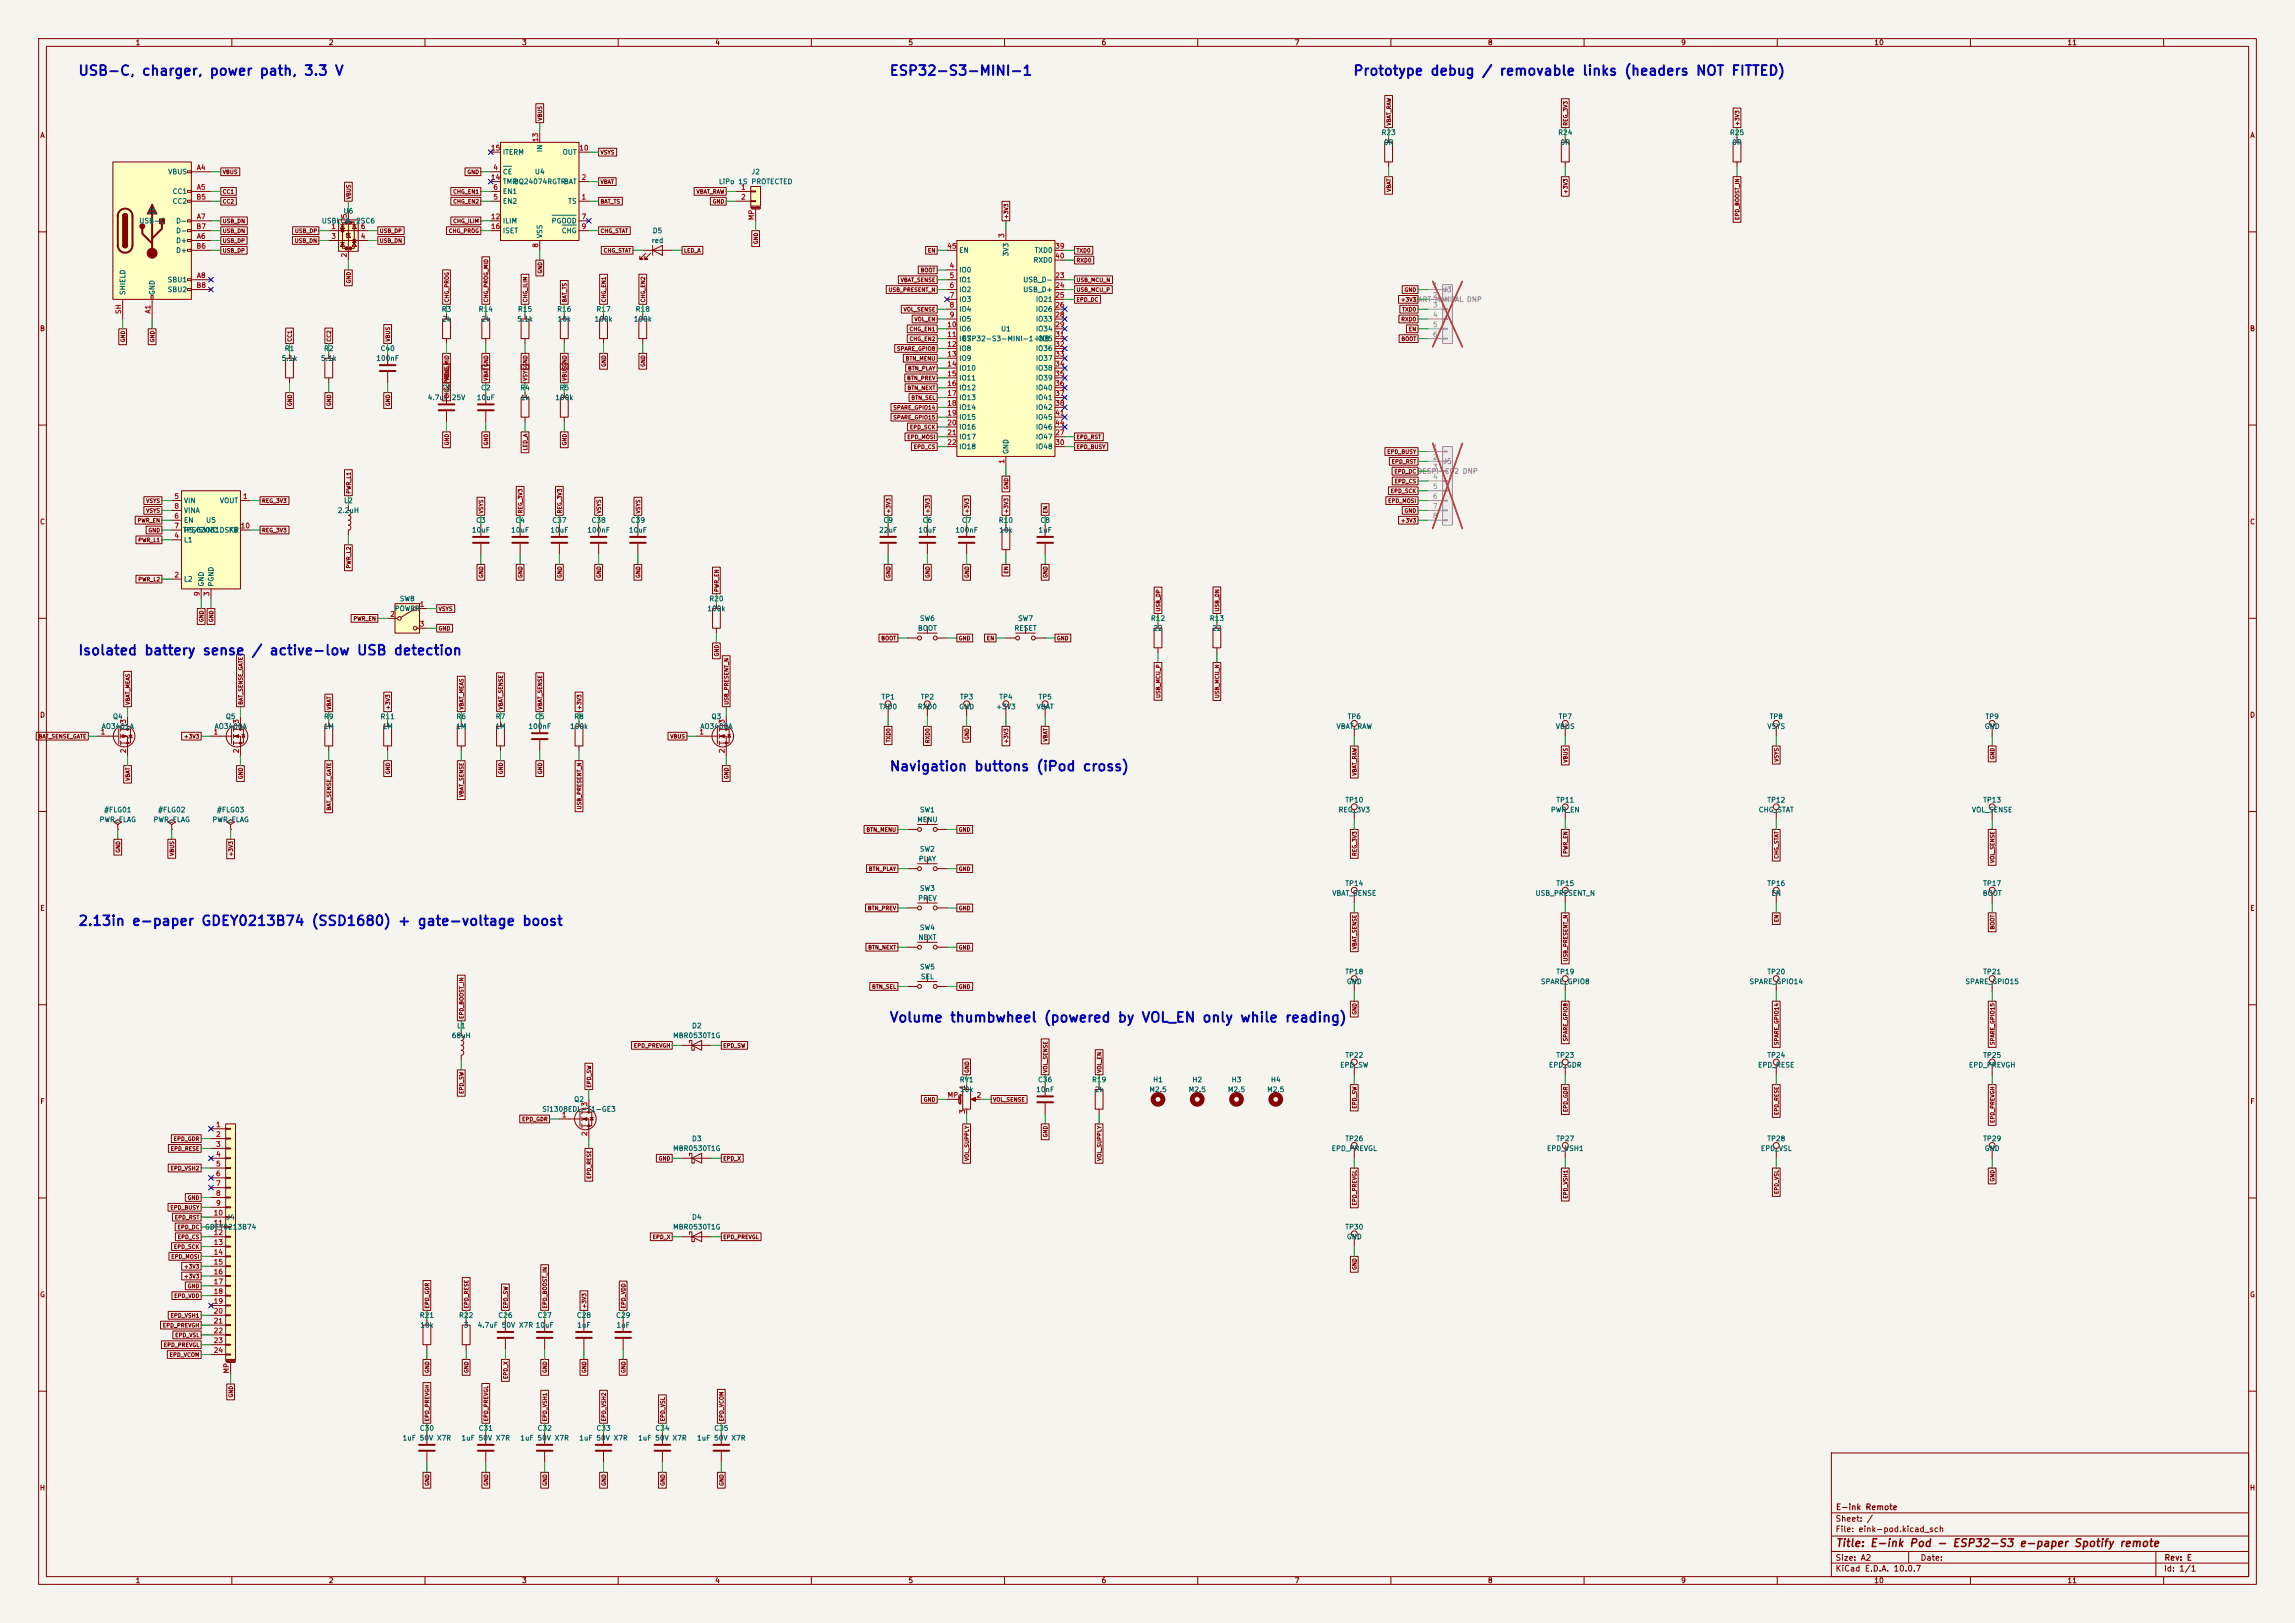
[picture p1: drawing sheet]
<svg xmlns="http://www.w3.org/2000/svg" width="594mm" height="420mm" viewBox="0 0 594 420" stroke-linecap="round" stroke-linejoin="round" font-family="sans-serif">
<defs><g id="words">
<g font-size="2.5" fill="#0000c2">
<text x="20.1" y="20.2">USB-C, charger, power path, 3.3 V</text>
<text x="230.1" y="20.2">ESP32-S3-MINI-1</text>
<text x="350.1" y="20.2">Prototype debug / removable links (headers NOT FITTED)</text>
<text x="20.1" y="170.2">Isolated battery sense</text>
<text x="65" y="170.2">/ active-low USB detection</text>
<text x="230.1" y="200.2">Navigation buttons (iPod cross)</text>
<text x="20.1" y="240.2">2.13in e-paper GDEY0213B74 (SSD1680) + gate-voltage boost</text>
<text x="230.1" y="265.2">Volume thumbwheel (powered by VOL_EN only while reading)</text>
</g>
<text font-size="2" fill="#840000" x="475" y="400.8">Title: E-ink Pod - ESP32-S3 e-paper Spotify remote</text>
<g font-size="1.5" fill="#840000">
<text x="475" y="394.1">Sheet: /</text>
<text x="475.1" y="391.1">E-ink Remote</text>
<text x="475" y="396.8">File: eink-pod.kicad_sch</text>
<text x="475" y="407">KiCad E.D.A. 10.0.7</text>
<text x="475" y="404.2">Size: A2</text>
<text x="497" y="404.2">Date:</text>
<text x="560" y="407">Id: 1/1</text>
<text x="560.1" y="404.2">Rev: E</text>
</g>
<g font-size="1.3" fill="#840000">
<text x="35" y="12">1</text>
<text x="85" y="12">2</text>
<text x="135" y="12">3</text>
<text x="185" y="12">4</text>
<text x="235" y="12">5</text>
<text x="285" y="12">6</text>
<text x="335" y="12">7</text>
<text x="385" y="12">8</text>
<text x="435" y="12">9</text>
<text x="485" y="12">10</text>
<text x="535" y="12">11</text>
<text x="10.3" y="36">A</text>
<text x="582.3" y="36">A</text>
<text x="10.2" y="86">B</text>
<text x="582.2" y="86">B</text>
<text x="10.2" y="136">C</text>
<text x="582.2" y="136">C</text>
<text x="10.2" y="186">D</text>
<text x="582.2" y="186">D</text>
<text x="10.3" y="236">E</text>
<text x="582.3" y="236">E</text>
<text x="10.3" y="286">F</text>
<text x="582.3" y="286">F</text>
<text x="10.2" y="336">G</text>
<text x="582.2" y="336">G</text>
<text x="10.2" y="386">H</text>
<text x="582.2" y="386">H</text>
<text x="35" y="410">1</text>
<text x="85" y="410">2</text>
<text x="135" y="410">3</text>
<text x="185" y="410">4</text>
<text x="235" y="410">5</text>
<text x="285" y="410">6</text>
<text x="335" y="410">7</text>
<text x="385" y="410">8</text>
<text x="435" y="410">9</text>
<text x="485" y="410">10</text>
<text x="535" y="410">11</text>
</g>
<g font-size="1.3" fill="#006464">
<text x="357.4" y="35.3">R23</text>
<text x="403.2" y="35.3">R24</text>
<text x="447.6" y="35.3">R25</text>
<text x="130" y="40.3">ITERM</text>
<text x="140.7" y="39.5" transform="rotate(-90 140.7 39.5)">IN</text>
<text x="145.5" y="40.3">OUT</text>
<text x="358" y="37.8">0R</text>
<text x="403.8" y="37.8">0R</text>
<text x="448.2" y="37.8">0R</text>
<text x="43.4" y="45.4">VBUS</text>
<text x="130" y="45.4">CE</text>
<text x="130" y="48">TMR</text>
<text x="132.9" y="48">BQ24074RGTR</text>
<text x="138.3" y="45.4">U4</text>
<text x="145.8" y="48">BAT</text>
<text x="185.9" y="48">LiPo 1S PROTECTED</text>
<text x="194.4" y="45.4">J2</text>
<text x="44.5" y="50.5">CC1</text>
<text x="44.5" y="53">CC2</text>
<text x="130" y="53">EN2</text>
<text x="130" y="50.5">EN1</text>
<text x="146.9" y="53">TS</text>
<text x="35.9" y="58.1">USB-C</text>
<text x="38.2" y="55.6">J1</text>
<text x="45.4" y="58.1">D-</text>
<text x="83.1" y="58.1">USBLC6-2SC6</text>
<text x="88.8" y="55.6">U6</text>
<text x="130" y="58.1">ILIM</text>
<text x="142.7" y="58.1">PGOOD</text>
<text x="45.4" y="63.2">D+</text>
<text x="45.4" y="65.7">D+</text>
<text x="45.4" y="60.7">D-</text>
<text x="130" y="60.7">ISET</text>
<text x="140.7" y="61.7" transform="rotate(-90 140.7 61.7)">VSS</text>
<text x="145.3" y="60.7">CHG</text>
<text x="168.5" y="63.2">red</text>
<text x="168.8" y="60.7">D5</text>
<text x="248.1" y="65.7">EN</text>
<text x="267.7" y="65.7">TXD0</text>
<text x="248.1" y="70.8">IO0</text>
<text x="261.3" y="66.5" transform="rotate(-90 261.3 66.5)">3V3</text>
<text x="267.4" y="68.3">RXD0</text>
<text x="32.7" y="76.5" transform="rotate(-90 32.7 76.5)">SHIELD</text>
<text x="40.3" y="76.5" transform="rotate(-90 40.3 76.5)">GND</text>
<text x="43.3" y="73.4">SBU1</text>
<text x="43.3" y="75.9">SBU2</text>
<text x="248.1" y="73.4">IO1</text>
<text x="248.1" y="75.9">IO2</text>
<text x="264.7" y="73.4">USB_D-</text>
<text x="264.7" y="75.9">USB_D+</text>
<text x="114.2" y="81">R3</text>
<text x="114.3" y="83.5">2k</text>
<text x="123.8" y="81">R14</text>
<text x="124.5" y="83.5">2k</text>
<text x="133.7" y="83.5">5.1k</text>
<text x="133.9" y="81">R15</text>
<text x="144.1" y="81">R16</text>
<text x="144.2" y="83.5">10k</text>
<text x="153.8" y="83.5">100k</text>
<text x="154.2" y="81">R17</text>
<text x="163.9" y="83.5">100k</text>
<text x="164.4" y="81">R18</text>
<text x="248.1" y="78.4">IO3</text>
<text x="248.1" y="81">IO4</text>
<text x="248.1" y="83.5">IO5</text>
<text x="268" y="78.4">IO21</text>
<text x="268" y="81">IO26</text>
<text x="268" y="83.5">IO33</text>
<text x="248.1" y="86.1">IO6</text>
<text x="248.1" y="88.6">IO7</text>
<text x="249" y="88.6">ESP32-S3-MINI-1-N8</text>
<text x="259" y="86.1">U1</text>
<text x="268" y="86.1">IO34</text>
<text x="268" y="88.6">IO35</text>
<text x="72.8" y="93.7">5.1k</text>
<text x="73.6" y="91.1">R1</text>
<text x="82.9" y="93.7">5.1k</text>
<text x="83.7" y="91.1">R2</text>
<text x="97.3" y="93.7">100nF</text>
<text x="98.4" y="91.1">C40</text>
<text x="248.1" y="91.1">IO8</text>
<text x="248.1" y="93.7">IO9</text>
<text x="268" y="91.1">IO36</text>
<text x="268" y="93.7">IO37</text>
<text x="114.2" y="101.3">C1</text>
<text x="124.4" y="101.3">C2</text>
<text x="134.5" y="101.3">R4</text>
<text x="144.7" y="101.3">R5</text>
<text x="248.1" y="96.2">IO10</text>
<text x="248.1" y="98.8">IO11</text>
<text x="248.1" y="101.3">IO12</text>
<text x="268" y="96.2">IO38</text>
<text x="268" y="98.8">IO39</text>
<text x="268" y="101.3">IO40</text>
<text x="110.6" y="103.8">4.7uF 25V</text>
<text x="123.3" y="103.8">10uF</text>
<text x="134.6" y="103.8">1k</text>
<text x="143.6" y="103.8">100k</text>
<text x="248.1" y="103.8">IO13</text>
<text x="248.1" y="106.4">IO14</text>
<text x="268" y="103.8">IO41</text>
<text x="268" y="106.4">IO42</text>
<text x="248.1" y="108.9">IO15</text>
<text x="248.1" y="111.5">IO16</text>
<text x="248.1" y="114">IO17</text>
<text x="268" y="114">IO47</text>
<text x="268" y="108.9">IO45</text>
<text x="268" y="111.5">IO46</text>
<text x="248.1" y="116.5">IO18</text>
<text x="261.3" y="117.6" transform="rotate(-90 261.3 117.6)">GND</text>
<text x="268" y="116.5">IO48</text>
<text x="47.5" y="130.5">VIN</text>
<text x="56.8" y="130.5">VOUT</text>
<text x="88.9" y="130.5">L2</text>
<text x="47.5" y="135.6">EN</text>
<text x="47.5" y="133">VINA</text>
<text x="53.2" y="135.6">U5</text>
<text x="87.3" y="133">2.2uH</text>
<text x="123.1" y="135.6">C3</text>
<text x="133.3" y="135.6">C4</text>
<text x="142.8" y="135.6">C37</text>
<text x="153" y="135.6">C38</text>
<text x="163.1" y="135.6">C39</text>
<text x="228.5" y="135.6">C9</text>
<text x="238.7" y="135.6">C6</text>
<text x="248.8" y="135.6">C7</text>
<text x="258.4" y="135.6">R10</text>
<text x="269.1" y="135.6">C8</text>
<text x="47.2" y="138.1">TPS63031DSKR</text>
<text x="47.5" y="140.7">L1</text>
<text x="47.5" y="138.1">PS/SYNC</text>
<text x="59.1" y="138.1">FB</text>
<text x="122" y="138.1">10uF</text>
<text x="132.2" y="138.1">10uF</text>
<text x="142.3" y="138.1">10uF</text>
<text x="151.9" y="138.1">100nF</text>
<text x="162.6" y="138.1">10uF</text>
<text x="227.4" y="138.1">22uF</text>
<text x="237.6" y="138.1">10uF</text>
<text x="247.1" y="138.1">100nF</text>
<text x="258.5" y="138.1">10k</text>
<text x="268.7" y="138.1">1uF</text>
<text x="47.5" y="150.8">L2</text>
<text x="53" y="151.9" transform="rotate(-90 53 151.9)">GND</text>
<text x="55.6" y="151.9" transform="rotate(-90 55.6 151.9)">PGND</text>
<text x="103.3" y="155.9">SW8</text>
<text x="183.4" y="155.9">R20</text>
<text x="102" y="158.4">POWER</text>
<text x="183" y="158.4">100k</text>
<text x="238" y="161">SW6</text>
<text x="263.4" y="161">SW7</text>
<text x="297.7" y="161">R12</text>
<text x="313" y="161">R13</text>
<text x="237.5" y="163.5">BOOT</text>
<text x="262.4" y="163.5">RESET</text>
<text x="298.4" y="163.5">22</text>
<text x="313.6" y="163.5">22</text>
<text x="227.4" y="183.8">TXD0</text>
<text x="228" y="181.3">TP1</text>
<text x="237.4" y="183.8">RXD0</text>
<text x="238.2" y="181.3">TP2</text>
<text x="248.1" y="183.8">GND</text>
<text x="248.3" y="181.3">TP3</text>
<text x="257.7" y="183.8">+3V3</text>
<text x="258.5" y="181.3">TP4</text>
<text x="268.2" y="183.8">VBAT</text>
<text x="268.7" y="181.3">TP5</text>
<text x="26.2" y="188.9">AO3401A</text>
<text x="29.1" y="186.4">Q4</text>
<text x="55.4" y="188.9">AO3400A</text>
<text x="58.3" y="186.4">Q5</text>
<text x="83.6" y="188.9">1M</text>
<text x="83.7" y="186.4">R9</text>
<text x="98.4" y="186.4">R11</text>
<text x="98.9" y="188.9">1M</text>
<text x="117.9" y="188.9">1M</text>
<text x="118" y="186.4">R6</text>
<text x="128.1" y="188.9">1M</text>
<text x="128.2" y="186.4">R7</text>
<text x="136.6" y="188.9">100nF</text>
<text x="138.3" y="186.4">C5</text>
<text x="147.4" y="188.9">100k</text>
<text x="148.5" y="186.4">R8</text>
<text x="181.1" y="188.9">AO3400A</text>
<text x="184" y="186.4">Q3</text>
<text x="345.8" y="188.9">VBAT_RAW</text>
<text x="348.7" y="186.4">TP6</text>
<text x="402.6" y="188.9">VBUS</text>
<text x="403.3" y="186.4">TP7</text>
<text x="457.3" y="188.9">VSYS</text>
<text x="457.9" y="186.4">TP8</text>
<text x="513.6" y="188.9">GND</text>
<text x="513.8" y="186.4">TP9</text>
<text x="348.1" y="208">TP10</text>
<text x="402.7" y="208">TP11</text>
<text x="457.3" y="208">TP12</text>
<text x="513.2" y="208">TP13</text>
<text x="25.6" y="213.1">PWR_FLAG</text>
<text x="26.8" y="210.5">#FLG01</text>
<text x="39.6" y="213.1">PWR_FLAG</text>
<text x="40.8" y="210.5">#FLG02</text>
<text x="54.8" y="213.1">PWR_FLAG</text>
<text x="56" y="210.5">#FLG03</text>
<text x="237.3" y="213.1">MENU</text>
<text x="238" y="210.5">SW1</text>
<text x="346.3" y="210.5">REG_3V3</text>
<text x="401.3" y="210.5">PWR_EN</text>
<text x="455.1" y="210.5">CHG_STAT</text>
<text x="510.3" y="210.5">VOL_SENSE</text>
<text x="238" y="220.7">SW2</text>
<text x="237.7" y="223.2">PLAY</text>
<text x="237.5" y="233.4">PREV</text>
<text x="238" y="230.8">SW3</text>
<text x="344.7" y="232.1">VBAT_SENSE</text>
<text x="348.1" y="229.6">TP14</text>
<text x="397.3" y="232.1">USB_PRESENT_N</text>
<text x="402.7" y="229.6">TP15</text>
<text x="457.3" y="229.6">TP16</text>
<text x="458.4" y="232.1">EN</text>
<text x="513" y="232.1">BOOT</text>
<text x="513.2" y="229.6">TP17</text>
<text x="237.6" y="243.5">NEXT</text>
<text x="238" y="241">SW4</text>
<text x="238" y="251.2">SW5</text>
<text x="238.2" y="253.7">SEL</text>
<text x="348.1" y="252.4">TP18</text>
<text x="348.5" y="255">GND</text>
<text x="398.7" y="255">SPARE_GPIO8</text>
<text x="402.7" y="252.4">TP19</text>
<text x="452.7" y="255">SPARE_GPIO14</text>
<text x="457.3" y="252.4">TP20</text>
<text x="508.6" y="255">SPARE_GPIO15</text>
<text x="513.2" y="252.4">TP21</text>
<text x="116.8" y="268.9">68uH</text>
<text x="118.1" y="266.4">L1</text>
<text x="174.1" y="268.9">MBR0530T1G</text>
<text x="179" y="266.4">D2</text>
<text x="348.1" y="274">TP22</text>
<text x="402.7" y="274">TP23</text>
<text x="457.3" y="274">TP24</text>
<text x="513.2" y="274">TP25</text>
<text x="248.3" y="280.4">RV1</text>
<text x="268.5" y="280.4">C36</text>
<text x="282.5" y="280.4">R19</text>
<text x="298.3" y="280.4">H1</text>
<text x="308.5" y="280.4">H2</text>
<text x="318.6" y="280.4">H3</text>
<text x="328.8" y="280.4">H4</text>
<text x="346.7" y="276.6">EPD_SW</text>
<text x="400.8" y="276.6">EPD_GDR</text>
<text x="454.9" y="276.6">EPD_RESE</text>
<text x="509.5" y="276.6">EPD_PREVGH</text>
<text x="140.2" y="288">Si1308EDL-T1-GE3</text>
<text x="148.5" y="285.4">Q2</text>
<text x="248.3" y="282.9">10k</text>
<text x="268.1" y="282.9">10nF</text>
<text x="283.2" y="282.9">2k</text>
<text x="297.4" y="282.9">M2.5</text>
<text x="307.5" y="282.9">M2.5</text>
<text x="317.7" y="282.9">M2.5</text>
<text x="327.8" y="282.9">M2.5</text>
<text x="174.1" y="298.1">MBR0530T1G</text>
<text x="179" y="295.6">D3</text>
<text x="344.5" y="298.1">EPD_PREVGL</text>
<text x="348.1" y="295.6">TP26</text>
<text x="400.3" y="298.1">EPD_VSH1</text>
<text x="402.7" y="295.6">TP27</text>
<text x="455.6" y="298.1">EPD_VSL</text>
<text x="457.3" y="295.6">TP28</text>
<text x="513.2" y="295.6">TP29</text>
<text x="513.6" y="298.1">GND</text>
<text x="58.5" y="315.9">J4</text>
<text x="179" y="315.9">D4</text>
<text x="52.9" y="318.5">GDEY0213B74</text>
<text x="174.1" y="318.5">MBR0530T1G</text>
<text x="348.1" y="318.5">TP30</text>
<text x="348.5" y="321">GND</text>
<text x="108.5" y="341.3">R21</text>
<text x="118.7" y="341.3">R22</text>
<text x="128.8" y="341.3">C26</text>
<text x="139" y="341.3">C27</text>
<text x="149.2" y="341.3">C28</text>
<text x="159.3" y="341.3">C29</text>
<text x="108.6" y="343.9">10k</text>
<text x="119.9" y="343.9">3</text>
<text x="123.5" y="343.9">4.7uF 50V X7R 10uF</text>
<text x="149.3" y="343.9">1uF</text>
<text x="159.4" y="343.9">1uF</text>
<text x="108.5" y="370.5">C30</text>
<text x="123.8" y="370.5">C31</text>
<text x="139" y="370.5">C32</text>
<text x="154.2" y="370.5">C33</text>
<text x="169.5" y="370.5">C34</text>
<text x="184.7" y="370.5">C35</text>
<text x="104.1" y="373.1">1uF 50V X7R</text>
<text x="119.3" y="373.1">1uF 50V X7R</text>
<text x="134.6" y="373.1">1uF 50V X7R</text>
<text x="149.8" y="373.1">1uF 50V X7R</text>
<text x="165" y="373.1">1uF 50V X7R</text>
<text x="180.3" y="373.1">1uF 50V X7R</text>
</g>
<g font-size="1.3" fill="#a90000">
<text x="126.9" y="39.2">15</text>
<text x="139.6" y="36.9" transform="rotate(-90 139.6 36.9)">13</text>
<text x="149.8" y="39.2">10</text>
<text x="50.8" y="44.3">A4</text>
<text x="126.9" y="46.9">14</text>
<text x="127.5" y="44.3">4</text>
<text x="150.4" y="46.9">2</text>
<text x="50.7" y="51.9">B5</text>
<text x="50.8" y="49.4">A5</text>
<text x="127.5" y="51.9">5</text>
<text x="127.5" y="49.4">6</text>
<text x="150.4" y="51.9">1</text>
<text x="191.7" y="49.4">1</text>
<text x="191.7" y="51.9">2</text>
<text x="50.7" y="59.6">B7</text>
<text x="50.8" y="57">A7</text>
<text x="85.6" y="59.6">1</text>
<text x="90" y="56.6" transform="rotate(-90 90 56.6)">5</text>
<text x="93.2" y="59.6">6</text>
<text x="126.9" y="57">12</text>
<text x="126.9" y="59.6">16</text>
<text x="150.4" y="57">7</text>
<text x="150.4" y="59.6">9</text>
<text x="195.4" y="57.1" transform="rotate(-90 195.4 57.1)">MP</text>
<text x="50.7" y="64.6">B6</text>
<text x="50.8" y="62.1">A6</text>
<text x="85.6" y="62.1">3</text>
<text x="93.2" y="62.1">4</text>
<text x="139.6" y="64.2" transform="rotate(-90 139.6 64.2)">8</text>
<text x="245" y="64.6">45</text>
<text x="260.2" y="61.7" transform="rotate(-90 260.2 61.7)">3</text>
<text x="273" y="64.6">39</text>
<text x="90" y="66.8" transform="rotate(-90 90 66.8)">2</text>
<text x="245.6" y="69.7">4</text>
<text x="273" y="67.2">40</text>
<text x="50.7" y="74.8">B8</text>
<text x="50.8" y="72.3">A8</text>
<text x="245.6" y="72.3">5</text>
<text x="245.6" y="74.8">6</text>
<text x="245.6" y="77.3">7</text>
<text x="273" y="72.3">23</text>
<text x="273" y="74.8">24</text>
<text x="273" y="77.3">25</text>
<text x="31.6" y="81.4" transform="rotate(-90 31.6 81.4)">SH</text>
<text x="39.2" y="81.3" transform="rotate(-90 39.2 81.3)">A1</text>
<text x="245.6" y="79.9">8</text>
<text x="245.6" y="82.4">9</text>
<text x="273" y="79.9">26</text>
<text x="273" y="82.4">28</text>
<text x="245" y="85">10</text>
<text x="245" y="87.5">11</text>
<text x="273" y="85">29</text>
<text x="273" y="87.5">31</text>
<text x="245" y="90">12</text>
<text x="245" y="92.6">13</text>
<text x="245" y="95.1">14</text>
<text x="273" y="90">32</text>
<text x="273" y="92.6">33</text>
<text x="273" y="95.1">34</text>
<text x="245" y="97.7">15</text>
<text x="245" y="100.2">16</text>
<text x="273" y="97.7">35</text>
<text x="273" y="100.2">36</text>
<text x="245" y="102.7">17</text>
<text x="245" y="105.3">18</text>
<text x="245" y="107.8">19</text>
<text x="273" y="102.7">37</text>
<text x="273" y="105.3">38</text>
<text x="273" y="107.8">41</text>
<text x="245" y="110.4">20</text>
<text x="245" y="112.9">21</text>
<text x="273" y="112.9">27</text>
<text x="273" y="110.4">44</text>
<text x="245" y="115.4">22</text>
<text x="273" y="115.4">30</text>
<text x="260.2" y="120.1" transform="rotate(-90 260.2 120.1)">1</text>
<text x="45" y="129.4">5</text>
<text x="45" y="131.9">8</text>
<text x="62.8" y="129.4">1</text>
<text x="45" y="134.5">6</text>
<text x="45" y="137">7</text>
<text x="62.2" y="137">10</text>
<text x="45" y="139.6">4</text>
<text x="45" y="149.7">2</text>
<text x="51.9" y="154.4" transform="rotate(-90 51.9 154.4)">9</text>
<text x="54.5" y="154.4" transform="rotate(-90 54.5 154.4)">3</text>
<text x="100.9" y="159.9">2</text>
<text x="108.5" y="157.3">1</text>
<text x="108.5" y="162.4">3</text>
<text x="25.9" y="190.4">1</text>
<text x="32.9" y="187.4" transform="rotate(-90 32.9 187.4)">3</text>
<text x="55.1" y="190.4">1</text>
<text x="62.1" y="187.4" transform="rotate(-90 62.1 187.4)">3</text>
<text x="180.9" y="190.4">1</text>
<text x="187.8" y="187.4" transform="rotate(-90 187.8 187.4)">3</text>
<text x="32.9" y="195" transform="rotate(-90 32.9 195)">2</text>
<text x="62.1" y="195" transform="rotate(-90 62.1 195)">2</text>
<text x="187.8" y="195" transform="rotate(-90 187.8 195)">2</text>
<text x="152.3" y="286.5" transform="rotate(-90 152.3 286.5)">3</text>
<text x="245.1" y="284.3">MP</text>
<text x="250.1" y="282" transform="rotate(-90 250.1 282)">1</text>
<text x="252.6" y="284.3">2</text>
<text x="55.8" y="292">1</text>
<text x="145.3" y="289.4">1</text>
<text x="250.1" y="288.4" transform="rotate(-90 250.1 288.4)">3</text>
<text x="55.8" y="294.5">2</text>
<text x="55.8" y="297">3</text>
<text x="55.8" y="299.6">4</text>
<text x="152.3" y="294.1" transform="rotate(-90 152.3 294.1)">2</text>
<text x="55.8" y="302.1">5</text>
<text x="55.8" y="304.7">6</text>
<text x="55.8" y="307.2">7</text>
<text x="55.8" y="309.7">8</text>
<text x="55.2" y="314.8">10</text>
<text x="55.2" y="317.4">11</text>
<text x="55.8" y="312.3">9</text>
<text x="55.2" y="319.9">12</text>
<text x="55.2" y="322.4">13</text>
<text x="55.2" y="325">14</text>
<text x="55.2" y="327.5">15</text>
<text x="55.2" y="330.1">16</text>
<text x="55.2" y="332.6">17</text>
<text x="55.2" y="335.1">18</text>
<text x="55.2" y="337.7">19</text>
<text x="55.2" y="340.2">20</text>
<text x="55.2" y="342.8">21</text>
<text x="55.2" y="345.3">22</text>
<text x="55.2" y="347.8">23</text>
<text x="55.2" y="350.4">24</text>
<text x="59.6" y="355.6" transform="rotate(-90 59.6 355.6)">MP</text>
</g>
<g font-size="1.3" fill="#a5a4a2">
<text x="370.7" y="74.8">1</text>
<text x="370.7" y="77.3">2</text>
<text x="370.7" y="79.9">3</text>
<text x="370.7" y="82.4">4</text>
<text x="370.7" y="85">5</text>
<text x="370.7" y="87.5">6</text>
<text x="370.7" y="116.7">1</text>
<text x="370.7" y="119.2">2</text>
<text x="370.7" y="121.8">3</text>
<text x="370.7" y="124.3">4</text>
<text x="370.7" y="126.9">5</text>
<text x="370.7" y="129.4">6</text>
<text x="370.7" y="131.9">7</text>
<text x="370.7" y="134.5">8</text>
</g>
<g font-size="1.3" fill="#939391">
<text x="373.4" y="75.9">J3</text>
<text x="365.6" y="78.4">UART MANUAL DNP</text>
<text x="366.7" y="122.9">DESPI-C02 DNP</text>
<text x="373.4" y="120.3">J5</text>
</g>
<g font-size="1" fill="#840000">
<text x="140.5" y="31.4" transform="rotate(-90 140.5 31.4)">VBUS</text>
<text x="360.2" y="32.6" transform="rotate(-90 360.2 32.6)">VBAT_RAW</text>
<text x="406" y="32.6" transform="rotate(-90 406 32.6)">REG_3V3</text>
<text x="450.4" y="32.6" transform="rotate(-90 450.4 32.6)">+3V3</text>
<text x="155.3" y="40.2">VSYS</text>
<text x="57.5" y="45.3">VBUS</text>
<text x="120.8" y="45.3">GND</text>
<text x="155.3" y="47.8">VBAT</text>
<text x="57.5" y="52.9">CC2</text>
<text x="57.5" y="50.4">CC1</text>
<text x="91" y="51.7" transform="rotate(-90 91 51.7)">VBUS</text>
<text x="117.2" y="50.4">CHG_EN1</text>
<text x="117.2" y="52.9">CHG_EN2</text>
<text x="155.3" y="52.9">BAT_TS</text>
<text x="180.1" y="50.4">VBAT_RAW</text>
<text x="184.3" y="52.9">GND</text>
<text x="360.2" y="49.8" transform="rotate(-90 360.2 49.8)">VBAT</text>
<text x="406" y="50.3" transform="rotate(-90 406 50.3)">+3V3</text>
<text x="57.5" y="58">USB_DN</text>
<text x="117.2" y="58">CHG_ILIM</text>
<text x="261.2" y="56.8" transform="rotate(-90 261.2 56.8)">+3V3</text>
<text x="450.4" y="57.1" transform="rotate(-90 450.4 57.1)">EPD_BOOST_IN</text>
<text x="57.5" y="65.6">USB_DP</text>
<text x="57.5" y="60.5">USB_DN</text>
<text x="57.5" y="63.1">USB_DP</text>
<text x="76.2" y="63.1">USB_DN</text>
<text x="76.2" y="60.5">USB_DP</text>
<text x="98.2" y="63.1">USB_DN</text>
<text x="98.2" y="60.5">USB_DP</text>
<text x="116" y="60.5">CHG_PROG</text>
<text x="155.3" y="60.5">CHG_STAT</text>
<text x="156.1" y="65.6">CHG_STAT</text>
<text x="176.9" y="65.6">LED_A</text>
<text x="196.4" y="63.3" transform="rotate(-90 196.4 63.3)">GND</text>
<text x="240" y="65.6">EN</text>
<text x="278.5" y="65.6">TXD0</text>
<text x="140.5" y="70.9" transform="rotate(-90 140.5 70.9)">GND</text>
<text x="238.1" y="70.7">BOOT</text>
<text x="278.5" y="68.1">RXD0</text>
<text x="91" y="73.5" transform="rotate(-90 91 73.5)">GND</text>
<text x="229.9" y="75.8">USB_PRESENT_N</text>
<text x="233" y="73.2">VBAT_SENSE</text>
<text x="278.5" y="73.2">USB_MCU_N</text>
<text x="278.5" y="75.8">USB_MCU_P</text>
<text x="363.4" y="75.8">GND</text>
<text x="116.4" y="78.4" transform="rotate(-90 116.4 78.4)">CHG_PROG</text>
<text x="126.6" y="78.4" transform="rotate(-90 126.6 78.4)">CHG_PROG_MID</text>
<text x="136.7" y="78.4" transform="rotate(-90 136.7 78.4)">CHG_ILIM</text>
<text x="146.9" y="78.4" transform="rotate(-90 146.9 78.4)">BAT_TS</text>
<text x="157" y="78.4" transform="rotate(-90 157 78.4)">CHG_EN1</text>
<text x="167.2" y="78.4" transform="rotate(-90 167.2 78.4)">CHG_EN2</text>
<text x="233.8" y="80.8">VOL_SENSE</text>
<text x="236.6" y="83.4">VOL_EN</text>
<text x="278.5" y="78.3">EPD_DC</text>
<text x="362.5" y="78.3">+3V3</text>
<text x="362.6" y="83.4">RXD0</text>
<text x="362.8" y="80.8">TXD0</text>
<text x="32.6" y="88.7" transform="rotate(-90 32.6 88.7)">GND</text>
<text x="40.2" y="88.7" transform="rotate(-90 40.2 88.7)">GND</text>
<text x="75.8" y="88.5" transform="rotate(-90 75.8 88.5)">CC1</text>
<text x="85.9" y="88.5" transform="rotate(-90 85.9 88.5)">CC2</text>
<text x="101.2" y="88.5" transform="rotate(-90 101.2 88.5)">VBUS</text>
<text x="235.3" y="85.9">CHG_EN1</text>
<text x="235.3" y="88.5">CHG_EN2</text>
<text x="362.6" y="88.5">BOOT</text>
<text x="364.5" y="85.9">EN</text>
<text x="157" y="95.1" transform="rotate(-90 157 95.1)">GND</text>
<text x="167.2" y="95.1" transform="rotate(-90 167.2 95.1)">GND</text>
<text x="232" y="91">SPARE_GPIO8</text>
<text x="234.3" y="93.5">BTN_MENU</text>
<text x="116.4" y="98.7" transform="rotate(-90 116.4 98.7)">VBUS</text>
<text x="126.6" y="98.7" transform="rotate(-90 126.6 98.7)">VBATGND</text>
<text x="136.7" y="98.7" transform="rotate(-90 136.7 98.7)">VSYSGND</text>
<text x="146.9" y="98.7" transform="rotate(-90 146.9 98.7)">VBUSGND</text>
<text x="234.7" y="98.6">BTN_PREV</text>
<text x="234.8" y="101.2">BTN_NEXT</text>
<text x="234.9" y="96.1">BTN_PLAY</text>
<text x="75.8" y="105.2" transform="rotate(-90 75.8 105.2)">GND</text>
<text x="85.9" y="105.2" transform="rotate(-90 85.9 105.2)">GND</text>
<text x="101.2" y="105.2" transform="rotate(-90 101.2 105.2)">GND</text>
<text x="116.4" y="103.3" transform="rotate(-90 116.4 103.3)">CHG_PROG_MID</text>
<text x="231.1" y="106.2">SPARE_GPIO14</text>
<text x="235.8" y="103.7">BTN_SEL</text>
<text x="231.1" y="108.8">SPARE_GPIO15</text>
<text x="234.7" y="113.9">EPD_MOSI</text>
<text x="235.4" y="111.3">EPD_SCK</text>
<text x="278.5" y="113.9">EPD_RST</text>
<text x="116.4" y="115.4" transform="rotate(-90 116.4 115.4)">GND</text>
<text x="126.6" y="115.4" transform="rotate(-90 126.6 115.4)">GND</text>
<text x="136.7" y="116.7" transform="rotate(-90 136.7 116.7)">LED_A</text>
<text x="146.9" y="115.4" transform="rotate(-90 146.9 115.4)">GND</text>
<text x="236.4" y="116.4">EPD_CS</text>
<text x="278.5" y="116.4">EPD_BUSY</text>
<text x="358.9" y="117.7">EPD_BUSY</text>
<text x="360.1" y="120.2">EPD_RST</text>
<text x="360.8" y="122.7">EPD_DC</text>
<text x="360.8" y="125.3">EPD_CS</text>
<text x="37.7" y="130.4">VSYS</text>
<text x="67.7" y="130.4">REG_3V3</text>
<text x="91" y="127.9" transform="rotate(-90 91 127.9)">PWR_L1</text>
<text x="261.2" y="126.8" transform="rotate(-90 261.2 126.8)">GND</text>
<text x="359.2" y="130.4">EPD_MOSI</text>
<text x="359.8" y="127.8">EPD_SCK</text>
<text x="35.5" y="135.4">PWR_EN</text>
<text x="37.7" y="132.9">VSYS</text>
<text x="38.3" y="138">GND</text>
<text x="67.7" y="138">REG_3V3</text>
<text x="125.3" y="133" transform="rotate(-90 125.3 133)">VSYS</text>
<text x="135.4" y="133" transform="rotate(-90 135.4 133)">REG_3V3</text>
<text x="145.6" y="133" transform="rotate(-90 145.6 133)">REG_3V3</text>
<text x="155.8" y="133" transform="rotate(-90 155.8 133)">VSYS</text>
<text x="165.9" y="133" transform="rotate(-90 165.9 133)">VSYS</text>
<text x="230.7" y="133" transform="rotate(-90 230.7 133)">+3V3</text>
<text x="240.9" y="133" transform="rotate(-90 240.9 133)">+3V3</text>
<text x="251" y="133" transform="rotate(-90 251 133)">+3V3</text>
<text x="261.2" y="133" transform="rotate(-90 261.2 133)">+3V3</text>
<text x="271.3" y="133" transform="rotate(-90 271.3 133)">EN</text>
<text x="362.5" y="135.4">+3V3</text>
<text x="363.4" y="132.9">GND</text>
<text x="35.7" y="140.5">PWR_L1</text>
<text x="91" y="147.2" transform="rotate(-90 91 147.2)">PWR_L2</text>
<text x="125.3" y="149.7" transform="rotate(-90 125.3 149.7)">GND</text>
<text x="135.4" y="149.7" transform="rotate(-90 135.4 149.7)">GND</text>
<text x="145.6" y="149.7" transform="rotate(-90 145.6 149.7)">GND</text>
<text x="155.8" y="149.7" transform="rotate(-90 155.8 149.7)">GND</text>
<text x="165.9" y="149.7" transform="rotate(-90 165.9 149.7)">GND</text>
<text x="230.7" y="149.7" transform="rotate(-90 230.7 149.7)">GND</text>
<text x="240.9" y="149.7" transform="rotate(-90 240.9 149.7)">GND</text>
<text x="251" y="149.7" transform="rotate(-90 251 149.7)">GND</text>
<text x="261.2" y="148.6" transform="rotate(-90 261.2 148.6)">EN</text>
<text x="271.3" y="149.7" transform="rotate(-90 271.3 149.7)">GND</text>
<text x="35.7" y="150.7">PWR_L2</text>
<text x="186.2" y="153.3" transform="rotate(-90 186.2 153.3)">PWR_EN</text>
<text x="52.9" y="161.1" transform="rotate(-90 52.9 161.1)">GND</text>
<text x="55.4" y="161.1" transform="rotate(-90 55.4 161.1)">GND</text>
<text x="91.4" y="160.8">PWR_EN</text>
<text x="113.4" y="158.3">VSYS</text>
<text x="300.5" y="158.4" transform="rotate(-90 300.5 158.4)">USB_DP</text>
<text x="315.8" y="158.4" transform="rotate(-90 315.8 158.4)">USB_DN</text>
<text x="113.4" y="163.4">GND</text>
<text x="228" y="165.9">BOOT</text>
<text x="248" y="165.9">GND</text>
<text x="255.3" y="165.9">EN</text>
<text x="273.4" y="165.9">GND</text>
<text x="186.2" y="170" transform="rotate(-90 186.2 170)">GND</text>
<text x="33.8" y="182.5" transform="rotate(-90 33.8 182.5)">VBAT_MEAS</text>
<text x="63.1" y="182.5" transform="rotate(-90 63.1 182.5)">BAT_SENSE_GATE</text>
<text x="85.9" y="183.8" transform="rotate(-90 85.9 183.8)">VBAT</text>
<text x="101.2" y="183.8" transform="rotate(-90 101.2 183.8)">+3V3</text>
<text x="120.2" y="183.8" transform="rotate(-90 120.2 183.8)">VBAT_MEAS</text>
<text x="130.4" y="183.8" transform="rotate(-90 130.4 183.8)">VBAT_SENSE</text>
<text x="140.5" y="183.8" transform="rotate(-90 140.5 183.8)">VBAT_SENSE</text>
<text x="150.7" y="183.8" transform="rotate(-90 150.7 183.8)">+3V3</text>
<text x="188.8" y="182.5" transform="rotate(-90 188.8 182.5)">USB_PRESENT_N</text>
<text x="300.5" y="180.7" transform="rotate(-90 300.5 180.7)">USB_MCU_P</text>
<text x="315.8" y="180.8" transform="rotate(-90 315.8 180.8)">USB_MCU_N</text>
<text x="9.9" y="191.3">BAT_SENSE_GATE</text>
<text x="47.5" y="191.3">+3V3</text>
<text x="173.4" y="191.3">VBUS</text>
<text x="251" y="191.6" transform="rotate(-90 251 191.6)">GND</text>
<text x="230.7" y="192.2" transform="rotate(-90 230.7 192.2)">TXD0</text>
<text x="240.9" y="192.4" transform="rotate(-90 240.9 192.4)">RXD0</text>
<text x="261.2" y="192.5" transform="rotate(-90 261.2 192.5)">+3V3</text>
<text x="271.3" y="192" transform="rotate(-90 271.3 192)">VBAT</text>
<text x="406" y="197.5" transform="rotate(-90 406 197.5)">VBUS</text>
<text x="460.6" y="197.2" transform="rotate(-90 460.6 197.2)">VSYS</text>
<text x="516.4" y="196.7" transform="rotate(-90 516.4 196.7)">GND</text>
<text x="33.8" y="202.2" transform="rotate(-90 33.8 202.2)">VBAT</text>
<text x="63.1" y="201.7" transform="rotate(-90 63.1 201.7)">GND</text>
<text x="101.2" y="200.5" transform="rotate(-90 101.2 200.5)">GND</text>
<text x="130.4" y="200.5" transform="rotate(-90 130.4 200.5)">GND</text>
<text x="140.5" y="200.5" transform="rotate(-90 140.5 200.5)">GND</text>
<text x="188.8" y="201.7" transform="rotate(-90 188.8 201.7)">GND</text>
<text x="351.3" y="200.9" transform="rotate(-90 351.3 200.9)">VBAT_RAW</text>
<text x="85.9" y="209.9" transform="rotate(-90 85.9 209.9)">BAT_SENSE_GATE</text>
<text x="120.2" y="206.4" transform="rotate(-90 120.2 206.4)">VBAT_SENSE</text>
<text x="150.7" y="209.6" transform="rotate(-90 150.7 209.6)">USB_PRESENT_N</text>
<text x="224.1" y="215.5">BTN_MENU</text>
<text x="248" y="215.5">GND</text>
<text x="31.3" y="220.8" transform="rotate(-90 31.3 220.8)">GND</text>
<text x="45.3" y="221.6" transform="rotate(-90 45.3 221.6)">VBUS</text>
<text x="60.5" y="221.7" transform="rotate(-90 60.5 221.7)">+3V3</text>
<text x="351.3" y="221.6" transform="rotate(-90 351.3 221.6)">REG_3V3</text>
<text x="406" y="221.1" transform="rotate(-90 406 221.1)">PWR_EN</text>
<text x="224.7" y="225.6">BTN_PLAY</text>
<text x="248" y="225.6">GND</text>
<text x="460.6" y="222.3" transform="rotate(-90 460.6 222.3)">CHG_STAT</text>
<text x="516.4" y="223.4" transform="rotate(-90 516.4 223.4)">VOL_SENSE</text>
<text x="224.5" y="235.8">BTN_PREV</text>
<text x="248" y="235.8">GND</text>
<text x="460.6" y="238.7" transform="rotate(-90 460.6 238.7)">EN</text>
<text x="224.6" y="245.9">BTN_NEXT</text>
<text x="248" y="245.9">GND</text>
<text x="351.3" y="245.8" transform="rotate(-90 351.3 245.8)">VBAT_SENSE</text>
<text x="516.4" y="240.7" transform="rotate(-90 516.4 240.7)">BOOT</text>
<text x="406" y="248.9" transform="rotate(-90 406 248.9)">USB_PRESENT_N</text>
<text x="225.6" y="256.1">BTN_SEL</text>
<text x="248" y="256.1">GND</text>
<text x="120.2" y="263.8" transform="rotate(-90 120.2 263.8)">EPD_BOOST_IN</text>
<text x="351.3" y="262.7" transform="rotate(-90 351.3 262.7)">GND</text>
<text x="406" y="269.6" transform="rotate(-90 406 269.6)">SPARE_GPIO8</text>
<text x="163.9" y="271.3">EPD_PREVGH</text>
<text x="187.1" y="271.3">EPD_SW</text>
<text x="460.6" y="270.6" transform="rotate(-90 460.6 270.6)">SPARE_GPIO14</text>
<text x="516.4" y="270.6" transform="rotate(-90 516.4 270.6)">SPARE_GPIO15</text>
<text x="153.2" y="281.6" transform="rotate(-90 153.2 281.6)">EPD_SW</text>
<text x="251" y="277.8" transform="rotate(-90 251 277.8)">GND</text>
<text x="271.3" y="277.8" transform="rotate(-90 271.3 277.8)">VOL_SENSE</text>
<text x="285.3" y="277.8" transform="rotate(-90 285.3 277.8)">VOL_EN</text>
<text x="120.2" y="283.2" transform="rotate(-90 120.2 283.2)">EPD_SW</text>
<text x="238.9" y="285.3">GND</text>
<text x="256.9" y="285.3">VOL_SENSE</text>
<text x="351.3" y="287" transform="rotate(-90 351.3 287)">EPD_SW</text>
<text x="406" y="287.9" transform="rotate(-90 406 287.9)">EPD_GDR</text>
<text x="135" y="290.4">EPD_GDR</text>
<text x="460.6" y="288.7" transform="rotate(-90 460.6 288.7)">EPD_RESE</text>
<text x="516.4" y="290.7" transform="rotate(-90 516.4 290.7)">EPD_PREVGH</text>
<text x="44.1" y="298">EPD_RESE</text>
<text x="44.8" y="295.5">EPD_GDR</text>
<text x="271.3" y="294.5" transform="rotate(-90 271.3 294.5)">GND</text>
<text x="44" y="303.1">EPD_VSH2</text>
<text x="153.2" y="305.2" transform="rotate(-90 153.2 305.2)">EPD_RESE</text>
<text x="170.4" y="300.5">GND</text>
<text x="187.1" y="300.5">EPD_X</text>
<text x="251" y="300.5" transform="rotate(-90 251 300.5)">VOL_SUPPLY</text>
<text x="285.3" y="300.5" transform="rotate(-90 285.3 300.5)">VOL_SUPPLY</text>
<text x="516.4" y="305.9" transform="rotate(-90 516.4 305.9)">GND</text>
<text x="48.4" y="310.7">GND</text>
<text x="406" y="310.3" transform="rotate(-90 406 310.3)">EPD_VSH1</text>
<text x="460.6" y="309.1" transform="rotate(-90 460.6 309.1)">EPD_VSL</text>
<text x="44" y="313.2">EPD_BUSY</text>
<text x="45.1" y="315.8">EPD_RST</text>
<text x="351.3" y="312.1" transform="rotate(-90 351.3 312.1)">EPD_PREVGL</text>
<text x="44.9" y="323.4">EPD_SCK</text>
<text x="45.8" y="318.3">EPD_DC</text>
<text x="45.9" y="320.9">EPD_CS</text>
<text x="168.8" y="320.9">EPD_X</text>
<text x="187.1" y="320.9">EPD_PREVGL</text>
<text x="44.2" y="325.9">EPD_MOSI</text>
<text x="47.5" y="328.5">+3V3</text>
<text x="351.3" y="328.7" transform="rotate(-90 351.3 328.7)">GND</text>
<text x="47.5" y="331">+3V3</text>
<text x="48.4" y="333.6">GND</text>
<text x="44" y="341.2">EPD_VSH1</text>
<text x="45" y="336.1">EPD_VDD</text>
<text x="111.3" y="338.7" transform="rotate(-90 111.3 338.7)">EPD_GDR</text>
<text x="121.5" y="338.7" transform="rotate(-90 121.5 338.7)">EPD_RESE</text>
<text x="131.6" y="338.7" transform="rotate(-90 131.6 338.7)">EPD_SW</text>
<text x="141.8" y="338.7" transform="rotate(-90 141.8 338.7)">EPD_BOOST_IN</text>
<text x="152" y="338.7" transform="rotate(-90 152 338.7)">+3V3</text>
<text x="162.1" y="338.7" transform="rotate(-90 162.1 338.7)">EPD_VDD</text>
<text x="42" y="343.7">EPD_PREVGH</text>
<text x="45.2" y="346.3">EPD_VSL</text>
<text x="42.3" y="348.8">EPD_PREVGL</text>
<text x="43.8" y="351.3">EPD_VCOM</text>
<text x="111.3" y="355.4" transform="rotate(-90 111.3 355.4)">GND</text>
<text x="121.5" y="355.4" transform="rotate(-90 121.5 355.4)">GND</text>
<text x="131.6" y="357" transform="rotate(-90 131.6 357)">EPD_X</text>
<text x="141.8" y="355.4" transform="rotate(-90 141.8 355.4)">GND</text>
<text x="152" y="355.4" transform="rotate(-90 152 355.4)">GND</text>
<text x="162.1" y="355.4" transform="rotate(-90 162.1 355.4)">GND</text>
<text x="60.5" y="361.8" transform="rotate(-90 60.5 361.8)">GND</text>
<text x="111.3" y="367.9" transform="rotate(-90 111.3 367.9)">EPD_PREVGH</text>
<text x="126.6" y="367.9" transform="rotate(-90 126.6 367.9)">EPD_PREVGL</text>
<text x="141.8" y="367.9" transform="rotate(-90 141.8 367.9)">EPD_VSH1</text>
<text x="157" y="367.9" transform="rotate(-90 157 367.9)">EPD_VSH2</text>
<text x="172.3" y="367.9" transform="rotate(-90 172.3 367.9)">EPD_VSL</text>
<text x="187.5" y="367.9" transform="rotate(-90 187.5 367.9)">EPD_VCOM</text>
<text x="111.3" y="384.6" transform="rotate(-90 111.3 384.6)">GND</text>
<text x="126.6" y="384.6" transform="rotate(-90 126.6 384.6)">GND</text>
<text x="141.8" y="384.6" transform="rotate(-90 141.8 384.6)">GND</text>
<text x="157" y="384.6" transform="rotate(-90 157 384.6)">GND</text>
<text x="172.3" y="384.6" transform="rotate(-90 172.3 384.6)">GND</text>
<text x="187.5" y="384.6" transform="rotate(-90 187.5 384.6)">GND</text>
</g>
<g font-size=".4" fill="#840000">
<text x="194.3" y="54">Mounting</text>
<text x="248.8" y="285.8" transform="rotate(-90 248.8 285.8)">Mounting</text>
<text x="58.4" y="352.5">Mounting</text>
</g>
</g></defs>
<path d="M0 0h594v420h-594z" fill="#f5f4ef" stroke="#f5f4ef" stroke-width=".26"/>
<g fill="none" stroke="#840000" stroke-width=".26">
<path d="M10 10h574v400h-574zM12 12h570v396h-570zM60 10v2M110 10v2M160 10v2M210 10v2M260 10v2M310 10v2M360 10v2M410 10v2M460 10v2M510 10v2"/>
<path d="M560 10v2M10 60h2M582 60h2M10 110h2M582 110h2M90.2 130.8v1.3l.4 .2 .2 .4-.2 .5-.4 .2 .5 .2 .1 .6-.6 .4M90.2 134.6l.4 .2 .2 .5-.2 .4-.4 .2 .4 .2 .2 .4-.2 .5-.4 .2v1.2M10 160h2M582 160h2M10 210h2M515.6 209.6v2.5M582 210h2"/>
<path d="M10 260h2M582 260h2M10 310h2M582 310h2M10 360h2M474 376h108v32h-108zM582 360h2M474 397.5h108M474 391.5h108M60 408v2M110 408v2M160 408v2"/>
<path d="M210 408v2M260 408v2M310 408v2M360 408v2M410 408v2M460 408v2M474 404.5h108M474 401.5h108M494 401.5v3M510 408v2M558 401.5v6.5M560 408v2"/>
<circle cx="515.6" cy="208.8" r=".76"/>
</g>
<path d="M102.2 156.2h6.4v7.6h-6.4z" fill="#ffffc2"/>
<g fill="none" stroke="#840000" stroke-width=".26">
<path d="M102.2 156.2h6.4v7.6h-6.4zM107.1 157.7l-3.3 2.1M107.9 157.5h2.6M100.3 160h2.6M107.9 162.6h2.6"/>
<circle cx="107.4" cy="157.5" r=".46"/>
<circle cx="103.4" cy="160" r=".46"/>
<circle cx="107.4" cy="162.6" r=".46"/>
</g>
<path d="M47 127h15.2v25.4h-15.2z" fill="#ffffc2"/>
<path d="M44.4 129.5h2.6M44.4 139.7h2.6M44.4 134.6h2.6M44.4 137.2h2.6M44.4 132.1h2.6M47 127h15.2v25.4h-15.2zM62.2 129.5h2.6M62.2 137.2h2.6M44.4 149.9h2.6M52.1 152.4v2.5M54.6 152.4v2.5" fill="none" stroke="#840000" stroke-width=".26"/>
<path d="M87.6 56.9h5.1v8.1h-5.1z" fill="#ffffc2"/>
<g fill="#840000" stroke="#840000" stroke-width=".51">
<circle cx="88.6" cy="59.7" r=".25"/>
<circle cx="89.7" cy="57.7" r=".25"/>
<circle cx="89.7" cy="64.3" r=".25"/>
<circle cx="90.7" cy="57.7" r=".25"/>
<circle cx="90.7" cy="64.3" r=".25"/>
<circle cx="91.7" cy="62.2" r=".25"/>
</g>
<g fill="none" stroke="#840000" stroke-width=".26">
<path d="M85.1 59.7h10.1M87.6 56.9h5.1v8.1h-5.1zM88.1 58.2h1.1M88.6 58.2l.6 1h-1.1zM89.7 57.7h-1.1v6.6h1.1M90.2 54.6v2.6l-.5 .5h1l-.5 .5v5.6l-.5 .5h1l-.5 .5v2.5M90.7 57.7h1v6.6h-1M91.2 58.2h1M91.7 58.2l.5 1h-1zM85.1 62.2h10.1M88.1 62.7h1.1M88.6 62.7l.6 1.1h-1.1z"/>
<path d="M90.2 60.5l.5 1h-1zM90.7 60.5h-1v.3M91.2 62.7h1M91.7 62.7l.5 1.1h-1zM73.9 92.7h2v5.1h-2zM74.9 91.4v1.3M74.9 97.8v1.3M84.1 92.7h2v5.1h-2zM85.1 91.4v1.3M85.1 97.8v1.3M100.3 91.4v2.8M100.3 96.3v2.8"/>
</g>
<path d="M98.3 94.5h4.1M98.3 96h4.1" fill="none" stroke="#840000" stroke-width=".51"/>
<path d="M29.2 41.9h20.3v35.6h-20.3z" fill="#ffffc2"/>
<g fill="none" stroke="#840000" stroke-width=".26">
<path d="M29.2 41.9h20.3v35.6h-20.3zM31.7 55.9l.2-.5 .5-.2 .4 .2 .2 .5M48.5 44.2h1v.5h-1zM48.5 49.3h1v.5h-1zM48.5 51.8h1v.5h-1zM48.5 56.9h1v.5h-1zM48.5 59.4h1v.5h-1zM49.5 44.5h5.1M49.5 49.5h5.1M49.5 57.2h5.1M49.5 52.1h5.1M49.5 59.7h5.1"/>
<path d="M31.7 63.5l.2 .4 .5 .2 .4-.2 .2-.4M31.7 77.5v5.1M39.1 76.5h.5v1h-.5zM39.4 77.5v5.1M48.5 62h1v.5h-1zM48.5 64.5h1v.5h-1zM48.5 72.1h1v.5h-1zM48.5 74.7h1v.5h-1zM49.5 62.2h5.1M49.5 72.4h5.1M49.5 64.8h5.1M49.5 74.9h5.1"/>
<path d="M114.6 82.6h2v5h-2zM115.6 81.3v1.3M115.6 87.6v1.3M124.7 82.6h2v5h-2zM125.7 81.3v1.3M125.7 87.6v1.3M134.9 82.6h2v5h-2zM135.9 81.3v1.3M135.9 87.6v1.3M145 82.6h2.1v5h-2.1zM146 81.3v1.3M146 87.6v1.3"/>
<path d="M155.2 82.6h2v5h-2zM156.2 81.3v1.3M156.2 87.6v1.3M115.6 101.6v2.8M115.6 106.4v2.8M125.7 101.6v2.8M125.7 106.4v2.8M134.9 102.9h2v5.1h-2zM135.9 101.6v1.3M135.9 108v1.2M145 102.9h2.1v5.1h-2.1zM146 101.6v1.3"/>
<path d="M146 108v1.2M124.5 135.9v2.8M134.6 135.9v2.8M144.8 135.9v2.8M154.9 135.9v2.8M124.5 140.7v2.8M134.6 140.7v2.8M144.8 140.7v2.8M154.9 140.7v2.8"/>
</g>
<g fill="none" stroke="#840000" stroke-width=".51">
<path d="M31 54.5a1.9 1.9 0 0 1 2.1-.4 1.9 1.9 0 0 1 1.2 1.8v7.6a1.91 1.91 0 0 1-1.9 1.9 1.91 1.91 0 0 1-1.9-1.9v-7.8zM36.8 59.2v1.3l2.6 2.5M39.4 55.4v10.1M41.9 57.9v1.3l-2.5 2.5M113.5 104.6h4.1M113.5 106.2h4.1M123.7 104.6h4.1M123.7 106.2h4.1M122.4 138.9h4.1M132.6 138.9h4.1M142.7 138.9h4.1M152.9 138.9h4.1"/>
<path d="M122.4 140.5h4.1M132.6 140.5h4.1M142.7 140.5h4.1M152.9 140.5h4.1"/>
</g>
<g fill="#840000" stroke="#840000" stroke-width=".26">
<path d="M31.7 55.9h1.3v7.6h-1.3z"/>
<path d="M31.9 55.4l.8-.1 .3 .6h-1.3z"/>
<path d="M31.7 63.5h1.3l-.2 .4-.4 .2-.5-.2z"/>
<path d="M39.4 52.8l1.2 2.6h-2.5z"/>
<path d="M41.3 56.6h1.2v1.3h-1.2z"/>
<circle cx="36.8" cy="58.5" r=".63"/>
<circle cx="39.4" cy="65.5" r="1.27"/>
</g>
<path d="M129.5 36.8h20.4v25.4h-20.4z" fill="#ffffc2"/>
<g fill="none" stroke="#840000" stroke-width=".26">
<path d="M127 39.4h2.5M129.5 36.8h20.4v25.4h-20.4zM139.7 34.3v2.5M149.9 39.4h2.5M127 52.1h2.5M127 47h2.5M127 44.5h2.5M127 49.5h2.5M127 57.2h2.5M127 59.7h2.5M149.9 52.1h2.5M149.9 47h2.5"/>
<path d="M149.9 57.2h2.5M149.9 59.7h2.5M139.7 62.2v2.6M165.1 135.9v2.8M165.1 140.7v2.8M184.4 157.5h2v5.1h-2zM185.4 156.2v1.3M185.4 162.6v1.2M118.4 188h2v5h-2zM119.4 186.7v1.3M119.4 193v1.3M128.5 188h2.1v5h-2.1z"/>
<path d="M129.5 186.7v1.3M129.5 193v1.3M180.3 190.5h5.4M185.7 188.6v3.8M186.2 188.7h2.5v3.6h-2.5M186.2 190.5h1.8v5.1M186.2 188.2v1M186.2 190v1M186.2 191.8v1M188 185.4v3.3M188.3 190.1h.8M188.7 190.1l.4 .7h-.8z"/>
<path d="M119.4 266.7v1.3l.4 .2 .2 .4-.2 .5-.4 .1 .4 .2 .2 .5-.2 .4-.4 .2 .4 .2 .2 .5-.2 .4-.4 .2 .4 .2 .2 .4-.2 .5-.4 .2v1.2M176.5 270.5h7.6M178.4 269.9v-.7h.7v2.6h.6v-.7M179.1 270.5l2.5-1.3v2.6zM144.8 289.6h5.3M150.1 287.7v3.8M150.6 287.8h2.6v3.5h-2.6M150.6 289.6h1.8v5M150.6 287.3v1M150.6 289.1v1M150.6 290.8v1M152.4 284.5v3.3"/>
<path d="M152.8 289.2h.7M153.2 289.2l.3 .6h-.7zM176.5 299.7h7.6M178.4 299.1v-.6h.7v2.5h.6v-.6M179.1 299.7l2.5-1.2v2.5zM178.4 319.4v-.6h.7v2.5h.6v-.6M176.5 320h7.6M179.1 320l2.5-1.2v2.5zM109.5 342.9h2v5.1h-2zM110.5 341.6v1.3M110.5 348v1.3M119.6 342.9h2.1v5.1h-2.1z"/>
<path d="M120.6 341.6v1.3M120.6 348v1.3M130.8 341.6v2.8M130.8 346.5v2.8M141 341.6v2.8M141 346.5v2.8M151.1 341.6v2.8M151.1 346.5v2.8M161.3 341.6v2.8M161.3 346.5v2.8M110.5 370.8v2.8M110.5 375.7v2.8"/>
<path d="M125.7 370.8v2.8M125.7 375.7v2.8M141 370.8v2.8M141 375.7v2.8M156.2 370.8v2.8M156.2 375.7v2.8M171.4 370.8v2.8M171.4 375.7v2.8M186.7 370.8v2.8M186.7 375.7v2.8"/>
<circle cx="187.1" cy="190.5" r="2.79"/>
<circle cx="151.5" cy="289.6" r="2.79"/>
</g>
<path d="M130.3 43h2.1M142.9 55.7h6.2M145.5 58.2h3.6" fill="none" stroke="#006464" stroke-width=".26"/>
<g fill="none" stroke="#840000" stroke-width=".51">
<path d="M163.1 138.9h4M163.1 140.5h4M128.8 344.7h4M128.8 346.2h4M138.9 344.7h4.1M138.9 346.2h4.1M149.1 344.7h4.1M149.1 346.2h4.1M159.3 344.7h4M159.3 346.2h4M108.5 373.9h4M108.5 375.4h4"/>
<path d="M123.7 373.9h4.1M123.7 375.4h4.1M138.9 373.9h4.1M138.9 375.4h4.1M154.2 373.9h4M154.2 375.4h4M169.4 373.9h4.1M169.4 375.4h4.1M184.7 373.9h4M184.7 375.4h4"/>
</g>
<g fill="#840000" stroke="#840000" stroke-width=".26">
<path d="M150.9 289.6l1-.4v.7z"/>
<path d="M186.4 190.5l1.1-.4v.8z"/>
<circle cx="152.4" cy="287.8" r=".25"/>
<circle cx="152.4" cy="291.3" r=".25"/>
<circle cx="188" cy="188.7" r=".25"/>
<circle cx="188" cy="192.3" r=".25"/>
</g>
<path d="M58.4 290.8h2.6v61h-2.6z" fill="#ffffc2"/>
<g fill="none" stroke="#840000" stroke-width=".26">
<path d="M298.7 162.6h2v5h-2zM299.7 161.3v1.3M299.7 167.6v1.3M313.9 162.6h2.1v5h-2.1zM315 161.3v1.3M315 167.6v1.3M25.4 190.5h5.3M30.7 188.6v3.8M31.2 188.7h2.6v3.6h-2.6M31.2 190.5h1.8v5.1M31.2 188.2v1M31.2 190v1"/>
<path d="M31.2 191.8v1M33 185.4v3.3M33.4 190.2h.8l-.4 .7zM34.3 190.8l-1 .2M54.6 190.5h5.3M59.9 188.6v3.8M60.5 188.7h2.5v3.6h-2.5M60.5 190.5h1.7v5.1M60.5 188.2v1M60.5 190v1M60.5 191.8v1M62.2 185.4v3.3"/>
<path d="M62.6 190.1h.8M63 190.1l.4 .7h-.8zM84.1 188h2v5h-2zM85.1 186.7v1.3M85.1 193v1.3M99.3 188h2v5h-2zM100.3 186.7v1.3M100.3 193v1.3M139.7 186.7v2.8M139.7 191.5v2.8M148.8 188h2.1v5h-2.1zM149.9 186.7v1.3"/>
<path d="M149.9 193v1.3M30.5 213.4l1-.7-1-.6-1 .6 1 .7v1.2M30.5 214.6h.1M44.4 213.4l1.1-.7-1.1-.6-1 .6 1 .7v1.2M44.4 214.6h.1M59.7 213.4l1-.7-1-.6-1 .6 1 .7v1.2M59.7 214.6h.1M234.9 214.6h2.6M237.5 213.4h5.1M240 211.6v1.8M242.6 214.6h2.5M234.9 235h2.6"/>
<path d="M234.9 224.8h2.6M237.5 233.7h5.1M237.5 223.5h5.1M240 221.7v1.8M240 231.9v1.8M242.6 235h2.5M242.6 224.8h2.5M234.9 255.3h2.6M237.5 254h5.1M240 252.2v1.8M242.6 255.3h2.5M54.6 292.1h3.8"/>
<path d="M54.6 294.6h3.8M54.6 297.2h3.8M54.6 299.7h3.8M58.4 290.8h2.6v61h-2.6zM58.4 292h1.3v.2h-1.3zM58.4 294.5h1.3v.3h-1.3zM58.4 297.1h1.3v.2h-1.3zM58.4 299.6h1.3v.2h-1.3zM54.6 302.3h3.8M54.6 304.8h3.8M54.6 307.3h3.8M54.6 309.9h3.8"/>
<path d="M54.6 312.4h3.8M54.6 315h3.8M54.6 317.5h3.8M58.4 302.1h1.3v.3h-1.3zM58.4 304.7h1.3v.2h-1.3zM58.4 307.2h1.3v.3h-1.3zM58.4 309.8h1.3v.2h-1.3zM58.4 312.3h1.3v.2h-1.3zM58.4 314.8h1.3v.3h-1.3zM58.4 317.4h1.3v.2h-1.3zM58.4 319.9h1.3v.3h-1.3zM54.6 320h3.8"/>
<path d="M54.6 322.6h3.8M54.6 325.1h3.8M54.6 327.7h3.8M54.6 330.2h3.8M54.6 332.7h3.8M54.6 335.3h3.8M54.6 337.8h3.8M58.4 322.5h1.3v.2h-1.3zM58.4 325h1.3v.2h-1.3zM58.4 327.5h1.3v.3h-1.3zM58.4 330.1h1.3v.2h-1.3zM58.4 332.6h1.3v.3h-1.3z"/>
<path d="M58.4 335.2h1.3v.2h-1.3zM58.4 337.7h1.3v.2h-1.3zM54.6 340.4h3.8M54.6 342.9h3.8M54.6 345.4h3.8M54.6 348h3.8M54.6 350.5h3.8M58.4 340.2h1.3v.3h-1.3zM58.4 342.8h1.3v.2h-1.3zM58.4 345.3h1.3v.3h-1.3zM58.4 347.9h1.3v.2h-1.3zM58.4 350.4h1.3v.2h-1.3z"/>
<path d="M58.7 352.6h2M59.7 352.6v3"/>
<circle cx="32.1" cy="190.5" r="2.79"/>
<circle cx="61.3" cy="190.5" r="2.79"/>
<circle cx="238" cy="214.6" r=".51"/>
<circle cx="242.1" cy="214.6" r=".51"/>
<circle cx="238" cy="235" r=".51"/>
<circle cx="238" cy="224.8" r=".51"/>
<circle cx="242.1" cy="224.8" r=".51"/>
<circle cx="242.1" cy="235" r=".51"/>
<circle cx="238" cy="255.3" r=".51"/>
<circle cx="242.1" cy="255.3" r=".51"/>
</g>
<path d="M137.7 189.7h4M137.7 191.3h4" fill="none" stroke="#840000" stroke-width=".51"/>
<g fill="#840000" stroke="#840000" stroke-width=".26">
<path d="M60.7 190.5l1-.4v.8z"/>
<path d="M31.7 190.1l1.1 .4-1.1 .4z"/>
<circle cx="62.2" cy="188.7" r=".25"/>
<circle cx="62.2" cy="192.3" r=".25"/>
<circle cx="33" cy="188.7" r=".25"/>
<circle cx="33" cy="192.3" r=".25"/>
</g>
<path d="M194.3 48.3h2.5v5h-2.5z" fill="#ffffc2"/>
<g fill="none" stroke="#840000" stroke-width=".26">
<path d="M190.5 49.5h3.8M190.5 52.1h3.8M194.3 48.3h2.5v5h-2.5zM194.3 49.4h1.3v.3h-1.3zM194.3 51.9h1.3v.3h-1.3zM194.6 54.1h2M195.6 54.1v3.1M405.1 209.6v2.5M234.9 245.1h2.6M237.5 243.8h5.1M240 242.1v1.7M242.6 245.1h2.5"/>
<path d="M350.5 254v2.5M245.1 284.5h3.1M248.2 283.5v2M249.2 281.9h2v5.1h-2zM250.2 280.7v1.2M250.2 287v1.3M251.7 284.5h2.3M270.5 280.7v2.8M270.5 285.5v2.8M283.5 281.9h2v5.1h-2zM284.5 280.7v1.2M284.5 287v1.3"/>
<path d="M350.5 320v2.6"/>
<circle cx="405.1" cy="208.8" r=".76"/>
<circle cx="238" cy="245.1" r=".51"/>
<circle cx="242.1" cy="245.1" r=".51"/>
<circle cx="350.5" cy="253.2" r=".76"/>
<circle cx="350.5" cy="319.3" r=".76"/>
</g>
<path d="M251.3 284.5l1.2-.5v1z" fill="#840000" stroke="#840000" stroke-width=".26"/>
<g fill="none" stroke="#840000" stroke-width="1.3">
<circle cx="299.7" cy="284.5" r="1.27"/>
<circle cx="309.9" cy="284.5" r="1.27"/>
<circle cx="320" cy="284.5" r="1.27"/>
<circle cx="330.2" cy="284.5" r="1.27"/>
</g>
<path d="M268.5 283.7h4M268.5 285.2h4" fill="none" stroke="#840000" stroke-width=".51"/>
<path d="M247.6 62.2h25.4v55.9h-25.4z" fill="#ffffc2"/>
<g fill="none" stroke="#840000" stroke-width=".26">
<path d="M260.3 59.7v2.5M166.4 64.8h7.6M167.1 65.5l-1.5 1.6h.8h-.8v-.8M168.4 65.5l-1.5 1.6h.7h-.7v-.8M168.9 64.8l2.5-1.3v2.5zM168.9 63.5v2.5M245.1 69.9h2.5M245.1 72.4h2.5M245.1 74.9h2.5M245.1 77.5h2.5M245.1 64.8h2.5M247.6 62.2h25.4v55.9h-25.4z"/>
<path d="M273 72.4h2.6M273 74.9h2.6M273 77.5h2.6M273 64.8h2.6M273 67.3h2.6M165.4 82.6h2v5h-2zM166.4 81.3v1.3M166.4 87.6v1.3M245.1 80h2.5M245.1 82.6h2.5M245.1 85.1h2.5M245.1 87.6h2.5"/>
<path d="M245.1 90.2h2.5M245.1 92.7h2.5M245.1 95.3h2.5M245.1 97.8h2.5M273 80h2.6M273 82.6h2.6M273 85.1h2.6M273 87.6h2.6M273 90.2h2.6M273 92.7h2.6M273 95.3h2.6M273 97.8h2.6"/>
<path d="M245.1 100.3h2.5M245.1 102.9h2.5M245.1 105.4h2.5M245.1 108h2.5M245.1 110.5h2.5M245.1 113h2.5M245.1 115.6h2.5M260.3 118.1v2.6M273 100.3h2.6M273 102.9h2.6M273 105.4h2.6M273 108h2.6"/>
<path d="M273 110.5h2.6M273 113h2.6M273 115.6h2.6M250.2 182.9v2.5M350.5 188v2.5M405.1 188v2.5M350.5 209.6v2.5M350.5 231.1v2.6M405.1 231.1v2.6M405.1 254v2.5M350.5 275.6v2.5M405.1 275.6v2.5"/>
<path d="M350.5 297.2v2.5M405.1 297.2v2.5"/>
<circle cx="250.2" cy="182.1" r=".76"/>
<circle cx="350.5" cy="187.2" r=".76"/>
<circle cx="405.1" cy="187.2" r=".76"/>
<circle cx="350.5" cy="208.8" r=".76"/>
<circle cx="350.5" cy="230.4" r=".76"/>
<circle cx="405.1" cy="230.4" r=".76"/>
<circle cx="405.1" cy="253.2" r=".76"/>
<circle cx="350.5" cy="274.8" r=".76"/>
<circle cx="405.1" cy="274.8" r=".76"/>
<circle cx="350.5" cy="296.4" r=".76"/>
<circle cx="405.1" cy="296.4" r=".76"/>
</g>
<path d="M373.4 115.6h2.5v20.3h-2.5z" fill="#ebeae8"/>
<g fill="none" stroke="#9c9b98" stroke-width=".26">
<path d="M369.6 116.8h3.8M369.6 119.4h3.8M373.4 115.6h2.5v20.3h-2.5zM373.4 116.7h1.2v.3h-1.2zM373.4 119.3h1.2v.2h-1.2zM369.6 121.9h3.8M369.6 124.5h3.8M369.6 127h3.8M369.6 129.5h3.8M369.6 132.1h3.8M369.6 134.6h3.8M373.4 121.8h1.2v.2h-1.2z"/>
<path d="M373.4 124.3h1.2v.3h-1.2zM373.4 126.9h1.2v.2h-1.2zM373.4 129.4h1.2v.3h-1.2zM373.4 132h1.2v.2h-1.2zM373.4 134.5h1.2v.2h-1.2z"/>
</g>
<path d="M370.8 114.7l7.7 22M378.5 114.7l-7.7 22" fill="none" stroke="#e12e31" stroke-width=".46"/>
<path d="M358.4 36.8h2v5.1h-2zM359.4 35.6v1.2M359.4 41.9v1.3" fill="none" stroke="#840000" stroke-width=".26"/>
<path d="M373.4 73.7h2.5v15.2h-2.5z" fill="#ebeae8"/>
<g fill="none" stroke="#9c9b98" stroke-width=".26">
<path d="M369.6 74.9h3.8M369.6 77.5h3.8M373.4 73.7h2.5v15.2h-2.5zM373.4 74.8h1.2v.3h-1.2zM373.4 77.3h1.2v.3h-1.2zM373.4 79.9h1.2v.2h-1.2zM369.6 80h3.8M369.6 82.6h3.8M369.6 85.1h3.8M369.6 87.6h3.8M373.4 82.4h1.2v.3h-1.2zM373.4 85h1.2v.2h-1.2z"/>
<path d="M373.4 87.5h1.2v.3h-1.2z"/>
</g>
<path d="M370.8 72.8l7.7 17M378.5 72.8l-7.7 17" fill="none" stroke="#e12e31" stroke-width=".46"/>
<g fill="none" stroke="#840000" stroke-width=".26">
<path d="M138.7 26.8h2v5h-2zM154.9 38.4h4.7v2h-4.7zM358.4 24.7h2v8.3h-2zM404.1 36.8h2v5.1h-2zM404.1 25.5h2v7.5h-2zM405.1 35.6v1.2M448.6 36.8h2v5.1h-2zM448.6 28h2v5h-2zM449.6 35.6v1.2M57.1 58.7h6.9v2h-6.9zM57.1 56.1h6.9v2.1h-6.9zM57.1 51.1h4.1v2h-4.1z"/>
<path d="M57.1 48.5h4.1v2h-4.1zM57.1 43.4h5v2.1h-5zM75.7 58.7h6.8v2h-6.8zM89.2 47.2h2v4.9h-2zM97.8 58.7h6.8v2h-6.8zM115.6 58.7h8.9v2h-8.9zM116.7 48.5h7.8v2h-7.8zM116.7 56.1h7.8v2.1h-7.8zM116.7 51.1h7.8v2h-7.8zM120.4 43.4h4.1v2.1h-4.1zM154.9 58.7h8.2v2h-8.2zM154.9 51.1h6.2v2h-6.2z"/>
<path d="M154.9 46h4.6v2h-4.6zM179.7 48.5h8.3v2h-8.3zM183.9 51.1h4.1v2h-4.1zM194.6 59.7h2v4.1h-2zM259.3 52.1h2.1v5.1h-2.1zM358.4 45.7h2v4.5h-2zM404.1 45.7h2v5.1h-2zM405.1 41.9v1.3M448.6 45.7h2v11.8h-2zM449.6 41.9v1.3M57.1 63.8h6.9v2h-6.9zM57.1 61.2h6.9v2h-6.9z"/>
<path d="M75.7 61.2h6.8v2h-6.8zM89.2 69.9h2v4h-2zM97.8 61.2h6.8v2h-6.8zM114.6 69.8h2v8.9h-2zM124.7 66.5h2v12.2h-2zM134.9 71h2v7.7h-2zM138.7 67.3h2v4.1h-2zM145 72.6h2.1v6.1h-2.1zM155.2 71h2v7.7h-2zM155.6 63.8h8.2v2h-8.2zM165.4 71h2v7.7h-2zM176.5 63.8h5.4v2h-5.4z"/>
<path d="M229.4 73.9h13.2v2h-13.2zM232.5 71.4h10.1v2h-10.1zM233.3 79h9.3v2h-9.3zM237.7 68.8h4.9v2.1h-4.9zM239.6 63.8h3v2h-3zM278.1 71.4h9.8v2h-9.8zM278.1 73.9h9.8v2h-9.8zM278.1 76.5h6.7v2h-6.7zM278.1 63.8h4.7v2h-4.7zM278.1 66.3h5v2h-5zM362 76.5h5v2h-5zM362.3 79h4.7v2h-4.7z"/>
<path d="M362.9 73.9h4.1v2h-4.1zM30.7 85.1h2.1v4.1h-2.1zM38.4 85.1h2v4.1h-2zM73.9 84.9h2v4h-2zM84.1 84.9h2v4h-2zM99.3 84h2v4.9h-2zM114.6 91.4h2v12.3h-2zM114.6 94.2h2v4.9h-2zM124.7 91.4h2v4.1h-2zM124.7 94.5h2v4.6h-2zM134.9 94.4h2v4.7h-2zM134.9 91.4h2v4.1h-2z"/>
<path d="M145 94.2h2.1v4.9h-2.1zM145 91.4h2.1v4.1h-2.1zM155.2 91.4h2v4.1h-2zM165.4 91.4h2v4.1h-2zM231.6 89.2h11v2h-11zM233.8 91.7h8.8v2h-8.8zM234.2 96.8h8.4v2h-8.4zM234.3 99.3h8.3v2h-8.3zM234.4 94.2h8.2v2.1h-8.2zM234.8 84.1h7.8v2h-7.8zM234.8 86.6h7.8v2h-7.8zM236.1 81.5h6.5v2.1h-6.5z"/>
<path d="M362.1 81.5h4.9v2.1h-4.9zM362.1 86.6h4.9v2h-4.9zM364 84.1h3v2h-3zM73.9 101.6h2v4.1h-2zM84.1 101.6h2v4.1h-2zM99.3 101.6h2v4.1h-2zM114.6 111.8h2v4.1h-2zM124.7 111.8h2v4.1h-2zM134.9 111.8h2v5.3h-2zM145 111.8h2.1v4.1h-2.1zM230.6 104.4h12v2h-12zM230.6 106.9h12v2.1h-12z"/>
<path d="M234.2 112h8.4v2h-8.4zM234.9 109.5h7.7v2h-7.7zM235.3 101.9h7.3v2h-7.3zM235.9 114.6h6.7v2h-6.7zM278.1 112h7.5v2h-7.5zM278.1 114.6h8.6v2h-8.6zM358.5 115.8h8.5v2h-8.5zM359.6 118.4h7.4v2h-7.4zM35 133.6h6.9v2h-6.9zM35.2 138.7h6.7v2h-6.7zM37.2 131.1h4.7v2h-4.7zM37.2 128.5h4.7v2h-4.7z"/>
<path d="M37.8 136.2h4.1v2h-4.1zM67.3 128.5h7.5v2h-7.5zM67.3 136.2h7.5v2h-7.5zM89.2 121.6h2v6.7h-2zM123.5 128.7h2v4.7h-2zM133.6 125.9h2v7.5h-2zM143.8 125.9h2v7.5h-2zM153.9 128.7h2v4.7h-2zM164.1 128.7h2v4.7h-2zM228.9 128.3h2v5.1h-2zM229.9 135.9v2.8M239 128.3h2v5.1h-2z"/>
<path d="M240 135.9v2.8M249.2 128.3h2v5.1h-2zM250.2 135.9v2.8M259.3 137.2h2.1v5h-2.1zM259.3 123.2h2.1v4.1h-2.1zM259.3 128.3h2.1v5.1h-2.1zM260.3 135.9v1.3M269.5 130.3h2v3.1h-2zM270.5 135.9v2.8M358.7 128.5h8.3v2h-8.3zM359.4 126h7.6v2h-7.6zM360.3 120.9h6.7v2h-6.7z"/>
<path d="M360.4 123.5h6.6v2h-6.6zM362 133.6h5v2h-5zM362.9 131.1h4.1v2h-4.1zM35.2 148.9h6.7v2h-6.7zM51.1 157.5h2v4.1h-2zM53.6 157.5h2v4.1h-2zM89.2 141h2v6.7h-2zM90.9 159h6.9v2h-6.9zM113 156.5h4.7v2h-4.7zM123.5 146.1h2v4h-2zM133.6 146.1h2v4h-2zM143.8 146.1h2v4h-2z"/>
<path d="M153.9 146.1h2v4h-2zM164.1 146.1h2v4h-2zM184.4 146.8h2v6.9h-2zM228.9 146.1h2v4h-2zM229.9 140.7v2.8M239 146.1h2v4h-2zM240 140.7v2.8M249.2 146.1h2v4h-2zM250.2 140.7v2.8M259.3 146.1h2.1v3h-2.1zM260.3 142.2v1.3M269.5 146.1h2v4h-2z"/>
<path d="M270.5 140.7v2.8M298.7 151.9h2v6.9h-2zM314 151.9h2v6.9h-2zM32 173.7h2v9.2h-2zM61.2 169.4h2v13.5h-2zM84.1 179.6h2v4.6h-2zM99.3 179.1h2v5.1h-2zM113 161.6h4.1v2h-4.1zM118.4 175h2v9.2h-2zM128.5 174.1h2v10.1h-2zM138.7 174.1h2v10.1h-2zM148.9 179.1h2v5.1h-2z"/>
<path d="M184.4 166.4h2v4.1h-2zM187 169.7h2v13.2h-2zM227.5 164.1h4.9v2h-4.9zM234.9 165.1h2.6M237.5 163.8h5.1M240 162.1v1.7M242.6 165.1h2.5M247.6 164.1h4.1v2h-4.1zM254.8 164.1h3v2h-3zM260.3 165.1h2.6M262.9 163.8h5.1M265.4 162.1v1.7"/>
<path d="M268 165.1h2.5M273 164.1h4.1v2h-4.1zM298.7 171.5h2v9.7h-2zM314 171.5h2v9.8h-2zM9.4 189.5h13.5v2h-13.5zM32 198.1h2v4.5h-2zM47 189.5h5.1v2h-5.1zM61.2 198.1h2v4.1h-2zM84.1 196.9h2v13.4h-2zM99.3 196.9h2v4h-2zM118.4 196.9h2v10h-2zM128.5 196.9h2v4h-2z"/>
<path d="M138.7 196.9h2v4h-2zM148.9 196.9h2v13.1h-2zM172.9 189.5h4.9v2h-4.9zM187 198.1h2v4.1h-2zM228.9 188h2v4.7h-2zM229.9 182.9v2.5M239 188h2v4.9h-2zM240 182.9v2.5M249.2 188h2v4.1h-2zM259.3 188h2.1v5h-2.1zM260.3 182.9v2.5M269.5 188h2v4.5h-2z"/>
<path d="M270.5 182.9v2.5M349.5 193h2v8.3h-2zM404.1 193h2v4.9h-2zM458.7 193h2v4.7h-2zM459.7 188v2.5M514.6 193h2v4.1h-2zM515.6 188v2.5M29.5 217.2h2v4.1h-2zM43.4 217.2h2.1v4.9h-2.1zM58.7 217.2h2v5h-2zM223.6 213.6h8.8v2h-8.8zM247.6 213.6h4.1v2h-4.1z"/>
<path d="M349.5 214.6h2v7.5h-2zM404.1 214.6h2v6.9h-2zM458.7 214.6h2v8.2h-2zM459.7 209.6v2.5M514.6 214.6h2v9.3h-2zM224 233.9h8.4v2.1h-8.4zM224.3 223.8h8.1v2h-8.1zM247.6 223.8h4.1v2h-4.1zM247.6 233.9h4.1v2.1h-4.1zM349.5 236.2h2v10.1h-2zM404.1 236.2h2v13.2h-2zM458.7 236.2h2v3h-2z"/>
<path d="M459.7 231.1v2.6M514.6 236.2h2v4.9h-2zM515.6 231.1v2.6M118.4 252.3h2v11.9h-2zM224.1 244.1h8.3v2h-8.3zM225.1 254.3h7.3v2h-7.3zM247.6 254.3h4.1v2h-4.1zM247.6 244.1h4.1v2h-4.1zM349.5 259.1h2v4.1h-2zM404.1 259.1h2v11h-2zM458.7 259.1h2v11.9h-2zM459.7 254v2.5"/>
<path d="M514.6 259.1h2v11.9h-2zM515.6 254v2.5M118.4 276.9h2v6.8h-2zM151.4 275.1h2v6.8h-2zM163.5 269.5h10.5v2h-10.5zM186.7 269.5h6.8v2h-6.8zM249.2 274h2v4.1h-2zM269.5 268.8h2v9.3h-2zM283.5 271.7h2v6.4h-2zM459.7 275.6v2.5M515.6 275.6v2.5M43.6 296.2h8.5v2h-8.5z"/>
<path d="M44.4 293.6h7.7v2h-7.7zM134.5 288.6h7.7v2h-7.7zM151.4 297.2h2v8.5h-2zM169.9 298.7h4.1v2h-4.1zM186.7 298.7h5.7v2h-5.7zM238.5 283.5h4.1v2h-4.1zM249.2 290.8h2v10.2h-2zM256.5 283.5h9.3v2h-9.3zM269.5 290.8h2v4.1h-2zM283.5 290.8h2v10.2h-2zM349.5 280.7h2v6.8h-2zM404.1 280.7h2v7.7h-2z"/>
<path d="M458.7 280.7h2v8.4h-2zM459.7 297.2v2.5M514.6 280.7h2v10.5h-2zM515.6 297.2v2.5M43.5 311.4h8.6v2h-8.6zM43.5 301.3h8.6v2h-8.6zM44.6 314h7.5v2h-7.5zM45.4 316.5h6.7v2h-6.7zM45.4 319h6.7v2h-6.7zM48 308.9h4.1v2h-4.1zM168.3 319h5.7v2h-5.7zM186.7 319h10.3v2h-10.3z"/>
<path d="M349.5 302.3h2v10.2h-2zM404.1 302.3h2v8.5h-2zM458.7 302.3h2v7.3h-2zM514.6 302.3h2v4.1h-2zM43.5 339.4h8.6v2h-8.6zM43.7 324.1h8.4v2h-8.4zM44.4 321.6h7.7v2h-7.7zM44.5 334.3h7.6v2h-7.6zM47 329.2h5.1v2h-5.1zM47 326.7h5.1v2h-5.1zM48 331.7h4.1v2h-4.1zM109.5 331.4h2v7.7h-2z"/>
<path d="M119.6 330.6h2.1v8.5h-2.1zM129.8 332.3h2v6.8h-2zM140 327.3h2v11.8h-2zM150.1 334h2v5.1h-2zM160.3 331.5h2v7.6h-2zM349.5 325.1h2v4.1h-2zM41.5 341.9h10.6v2h-10.6zM41.8 347h10.3v2h-10.3zM43.3 349.5h8.8v2h-8.8zM44.7 344.4h7.4v2h-7.4zM58.7 358.1h2v4.1h-2zM109.5 357.8h2v10.5h-2z"/>
<path d="M109.5 351.8h2v4.1h-2zM119.6 351.8h2.1v4.1h-2.1zM124.7 358h2v10.3h-2zM129.8 351.8h2v5.7h-2zM140 359.8h2v8.5h-2zM140 351.8h2v4.1h-2zM150.1 351.8h2v4.1h-2zM155.2 359.8h2v8.5h-2zM160.3 351.8h2v4.1h-2zM185.7 359.5h2v8.8h-2zM170.4 361h2.1v7.3h-2.1zM109.5 381h2v4.1h-2z"/>
<path d="M124.7 381h2v4.1h-2zM140 381h2v4.1h-2zM155.2 381h2v4.1h-2zM170.4 381h2.1v4.1h-2.1zM185.7 381h2v4.1h-2z"/>
<circle cx="238" cy="165.1" r=".51"/>
<circle cx="242.1" cy="165.1" r=".51"/>
<circle cx="263.4" cy="165.1" r=".51"/>
<circle cx="267.5" cy="165.1" r=".51"/>
<circle cx="229.9" cy="182.1" r=".76"/>
<circle cx="240" cy="182.1" r=".76"/>
<circle cx="260.4" cy="182.1" r=".76"/>
<circle cx="270.5" cy="182.1" r=".76"/>
<circle cx="459.7" cy="187.2" r=".76"/>
<circle cx="515.6" cy="187.2" r=".76"/>
<circle cx="459.7" cy="208.8" r=".76"/>
<circle cx="459.7" cy="230.4" r=".76"/>
<circle cx="515.6" cy="230.4" r=".76"/>
<circle cx="459.7" cy="253.2" r=".76"/>
<circle cx="515.6" cy="253.2" r=".76"/>
<circle cx="459.7" cy="274.8" r=".76"/>
<circle cx="515.6" cy="274.8" r=".76"/>
<circle cx="459.7" cy="296.4" r=".76"/>
<circle cx="515.6" cy="296.4" r=".76"/>
</g>
<path d="M227.8 138.9h4.1M238 138.9h4.1M248.2 138.9h4M268.5 138.9h4M227.8 140.5h4.1M238 140.5h4.1M248.2 140.5h4M268.5 140.5h4" fill="none" stroke="#840000" stroke-width=".51"/>
<g fill="none" stroke="#009600" stroke-width=".26">
<path d="M139.7 31.8v2.5M152.4 39.4h2.5M359.4 33v2.6M405.1 33v2.6M449.6 33v2.6M54.6 49.5h2.5M54.6 52.1h2.5M54.6 57.2h2.5M54.6 59.7h2.5M54.6 44.5h2.5M82.5 59.7h2.6M90.2 52.1v2.5"/>
<path d="M95.2 59.7h2.6M124.5 49.5h2.5M124.5 52.1h2.5M124.5 57.2h2.5M124.5 59.7h2.5M124.5 44.5h2.5M152.4 52.1h2.5M152.4 59.7h2.5M152.4 47h2.5M188 49.5h2.5M188 52.1h2.5M195.6 57.2v2.5"/>
<path d="M260.3 57.2v2.5M359.4 43.2v2.5M405.1 43.2v2.5M449.6 43.2v2.5M54.6 64.8h2.5M54.6 62.2h2.5M82.5 62.2h2.6M90.2 67.3v2.6M95.2 62.2h2.6M115.6 78.7v2.6M125.7 78.7v2.6M135.9 78.7v2.6"/>
<path d="M139.7 64.8v2.5M146 78.7v2.6M156.2 78.7v2.6M163.8 64.8h2.6M166.4 78.7v2.6M174 64.8h2.5M242.6 69.9h2.5M242.6 72.4h2.5M242.6 64.8h2.5M242.6 74.9h2.5M275.6 72.4h2.5M275.6 67.3h2.5"/>
<path d="M275.6 64.8h2.5M275.6 77.5h2.5M275.6 74.9h2.5M367 77.5h2.6M367 74.9h2.6M31.7 82.6v2.5M39.4 82.6v2.5M74.9 88.9v2.5M74.9 99.1v2.5M85.1 88.9v2.5M85.1 99.1v2.5M100.3 88.9v2.5"/>
<path d="M100.3 99.1v2.5M115.6 88.9v2.5M115.6 99.1v2.5M125.7 88.9v2.5M125.7 99.1v2.5M135.9 88.9v2.5M135.9 99.1v2.5M146 88.9v2.5M146 99.1v2.5M156.2 88.9v2.5M166.4 88.9v2.5M242.6 95.3h2.5"/>
<path d="M242.6 92.7h2.5M242.6 90.2h2.5M242.6 87.6h2.5M242.6 97.8h2.5M242.6 85.1h2.5M242.6 82.6h2.5M242.6 80h2.5M367 87.6h2.6M367 85.1h2.6M367 82.6h2.6M367 80h2.6M115.6 109.2v2.6"/>
<path d="M125.7 109.2v2.6M135.9 109.2v2.6M146 109.2v2.6M242.6 115.6h2.5M242.6 113h2.5M242.6 110.5h2.5M242.6 108h2.5M242.6 105.4h2.5M242.6 102.9h2.5M242.6 100.3h2.5M275.6 115.6h2.5M275.6 113h2.5"/>
<path d="M367 119.4h2.6M367 116.8h2.6M41.9 132.1h2.5M41.9 137.2h2.5M41.9 134.6h2.5M41.9 129.5h2.5M41.9 139.7h2.5M64.8 137.2h2.5M64.8 129.5h2.5M90.2 128.3v2.5M90.2 138.4v2.6M124.5 133.4v2.5"/>
<path d="M134.6 133.4v2.5M144.8 133.4v2.5M154.9 133.4v2.5M165.1 133.4v2.5M229.9 133.4v2.5M240 133.4v2.5M250.2 133.4v2.5M260.3 120.7v2.5M260.3 133.4v2.5M270.5 133.4v2.5M367 132.1h2.6M367 134.6h2.6"/>
<path d="M367 129.5h2.6M367 127h2.6M367 124.5h2.6M367 121.9h2.6M41.9 149.9h2.5M52.1 154.9v2.6M54.6 154.9v2.6M110.5 157.5h2.5M124.5 143.5v2.6M134.6 143.5v2.6M144.8 143.5v2.6M154.9 143.5v2.6"/>
<path d="M165.1 143.5v2.6M185.4 153.7v2.5M229.9 143.5v2.6M240 143.5v2.6M250.2 143.5v2.6M260.3 143.5v2.6M270.5 143.5v2.6M299.7 158.8v2.5M315 158.8v2.5M97.8 160h2.5M110.5 162.6h2.5M185.4 163.8v2.6"/>
<path d="M232.4 165.1h2.5M245.1 165.1h2.5M257.8 165.1h2.5M270.5 165.1h2.5M299.7 168.9v2.6M315 168.9v2.6M22.9 190.5h2.5M33 182.9v2.5M33 195.6v2.5M52.1 190.5h2.5M62.2 182.9v2.5M62.2 195.6v2.5"/>
<path d="M85.1 184.2v2.5M85.1 194.3v2.6M100.3 184.2v2.5M100.3 194.3v2.6M119.4 184.2v2.5M119.4 194.3v2.6M129.5 184.2v2.5M129.5 194.3v2.6M139.7 184.2v2.5M139.7 194.3v2.6M149.9 184.2v2.5M149.9 194.3v2.6"/>
<path d="M177.8 190.5h2.5M188 182.9v2.5M188 195.6v2.5M229.9 185.4v2.6M240 185.4v2.6M250.2 185.4v2.6M260.3 185.4v2.6M270.5 185.4v2.6M350.5 190.5v2.5M405.1 190.5v2.5M459.7 190.5v2.5M515.6 190.5v2.5"/>
<path d="M30.5 214.6v2.6M44.4 214.6v2.6M59.7 214.6v2.6M232.4 214.6h2.5M245.1 214.6h2.5M350.5 212.1v2.5M405.1 212.1v2.5M459.7 212.1v2.5M515.6 212.1v2.5M232.4 224.8h2.5M232.4 235h2.5M245.1 224.8h2.5"/>
<path d="M245.1 235h2.5M350.5 233.7v2.5M405.1 233.7v2.5M459.7 233.7v2.5M515.6 233.7v2.5M232.4 255.3h2.5M232.4 245.1h2.5M245.1 255.3h2.5M245.1 245.1h2.5M350.5 256.5v2.6M405.1 256.5v2.6M459.7 256.5v2.6"/>
<path d="M515.6 256.5v2.6M119.4 264.2v2.5M119.4 274.3v2.6M174 270.5h2.5M184.1 270.5h2.6M250.2 278.1v2.6M270.5 278.1v2.6M284.5 278.1v2.6M350.5 278.1v2.6M405.1 278.1v2.6M459.7 278.1v2.6M515.6 278.1v2.6"/>
<path d="M52.1 294.6h2.5M52.1 297.2h2.5M142.2 289.6h2.6M152.4 281.9v2.6M152.4 294.6v2.6M174 299.7h2.5M184.1 299.7h2.6M242.6 284.5h2.5M250.2 288.3v2.5M254 284.5h2.5M270.5 288.3v2.5M284.5 288.3v2.5"/>
<path d="M350.5 299.7v2.6M405.1 299.7v2.6M459.7 299.7v2.6M515.6 299.7v2.6M52.1 309.9h2.5M52.1 312.4h2.5M52.1 315h2.5M52.1 302.3h2.5M52.1 317.5h2.5M52.1 330.2h2.5M52.1 320h2.5M52.1 322.6h2.5"/>
<path d="M52.1 325.1h2.5M52.1 327.7h2.5M52.1 332.7h2.5M52.1 335.3h2.5M110.5 339.1v2.5M120.6 339.1v2.5M130.8 339.1v2.5M141 339.1v2.5M151.1 339.1v2.5M161.3 339.1v2.5M174 320h2.5M184.1 320h2.6"/>
<path d="M350.5 322.6v2.5M52.1 340.4h2.5M52.1 342.9h2.5M52.1 345.4h2.5M52.1 348h2.5M52.1 350.5h2.5M59.7 355.6v2.5M110.5 349.3v2.5M120.6 349.3v2.5M130.8 349.3v2.5M141 349.3v2.5M151.1 349.3v2.5"/>
<path d="M161.3 349.3v2.5M110.5 368.3v2.5M110.5 378.5v2.5M125.7 368.3v2.5M125.7 378.5v2.5M141 368.3v2.5M141 378.5v2.5M156.2 368.3v2.5M156.2 378.5v2.5M171.4 368.3v2.5M171.4 378.5v2.5M186.7 368.3v2.5"/>
<path d="M186.7 378.5v2.5"/>
</g>
<g fill="none" stroke="#000084" stroke-width=".26">
<path d="M126.4 38.8l1.2 1.2M127.6 38.8l-1.2 1.2M126.4 46.4l1.2 1.2M127.6 46.4l-1.2 1.2M151.8 56.5l1.2 1.3M153 56.5l-1.2 1.3M54 74.3l1.2 1.2M54 71.8l1.2 1.2M55.2 74.3l-1.2 1.2M55.2 71.8l-1.2 1.2M244.5 76.9l1.2 1.2M245.7 76.9l-1.2 1.2"/>
<path d="M275 79.4l1.2 1.2M276.2 79.4l-1.2 1.2M275 81.9l1.2 1.3M275 84.5l1.2 1.2M275 87l1.2 1.2M275 89.6l1.2 1.2M275 92.1l1.2 1.2M275 94.6l1.2 1.3M275 97.2l1.2 1.2M275 99.7l1.2 1.2M276.2 81.9l-1.2 1.3M276.2 84.5l-1.2 1.2"/>
<path d="M276.2 87l-1.2 1.2M276.2 89.6l-1.2 1.2M276.2 92.1l-1.2 1.2M276.2 94.6l-1.2 1.3M276.2 97.2l-1.2 1.2M276.2 99.7l-1.2 1.2M275 102.3l1.2 1.2M275 104.8l1.2 1.2M275 107.3l1.2 1.3M275 109.9l1.2 1.2M276.2 102.3l-1.2 1.2M276.2 104.8l-1.2 1.2"/>
<path d="M276.2 107.3l-1.2 1.3M276.2 109.9l-1.2 1.2M54 291.5l1.2 1.2M54 299.1l1.2 1.2M55.2 291.5l-1.2 1.2M55.2 299.1l-1.2 1.2M54 306.7l1.2 1.2M54 304.2l1.2 1.2M55.2 306.7l-1.2 1.2M55.2 304.2l-1.2 1.2M54 337.2l1.2 1.2M55.2 337.2l-1.2 1.2"/>
</g>
<use href="#words"/>
</svg>
